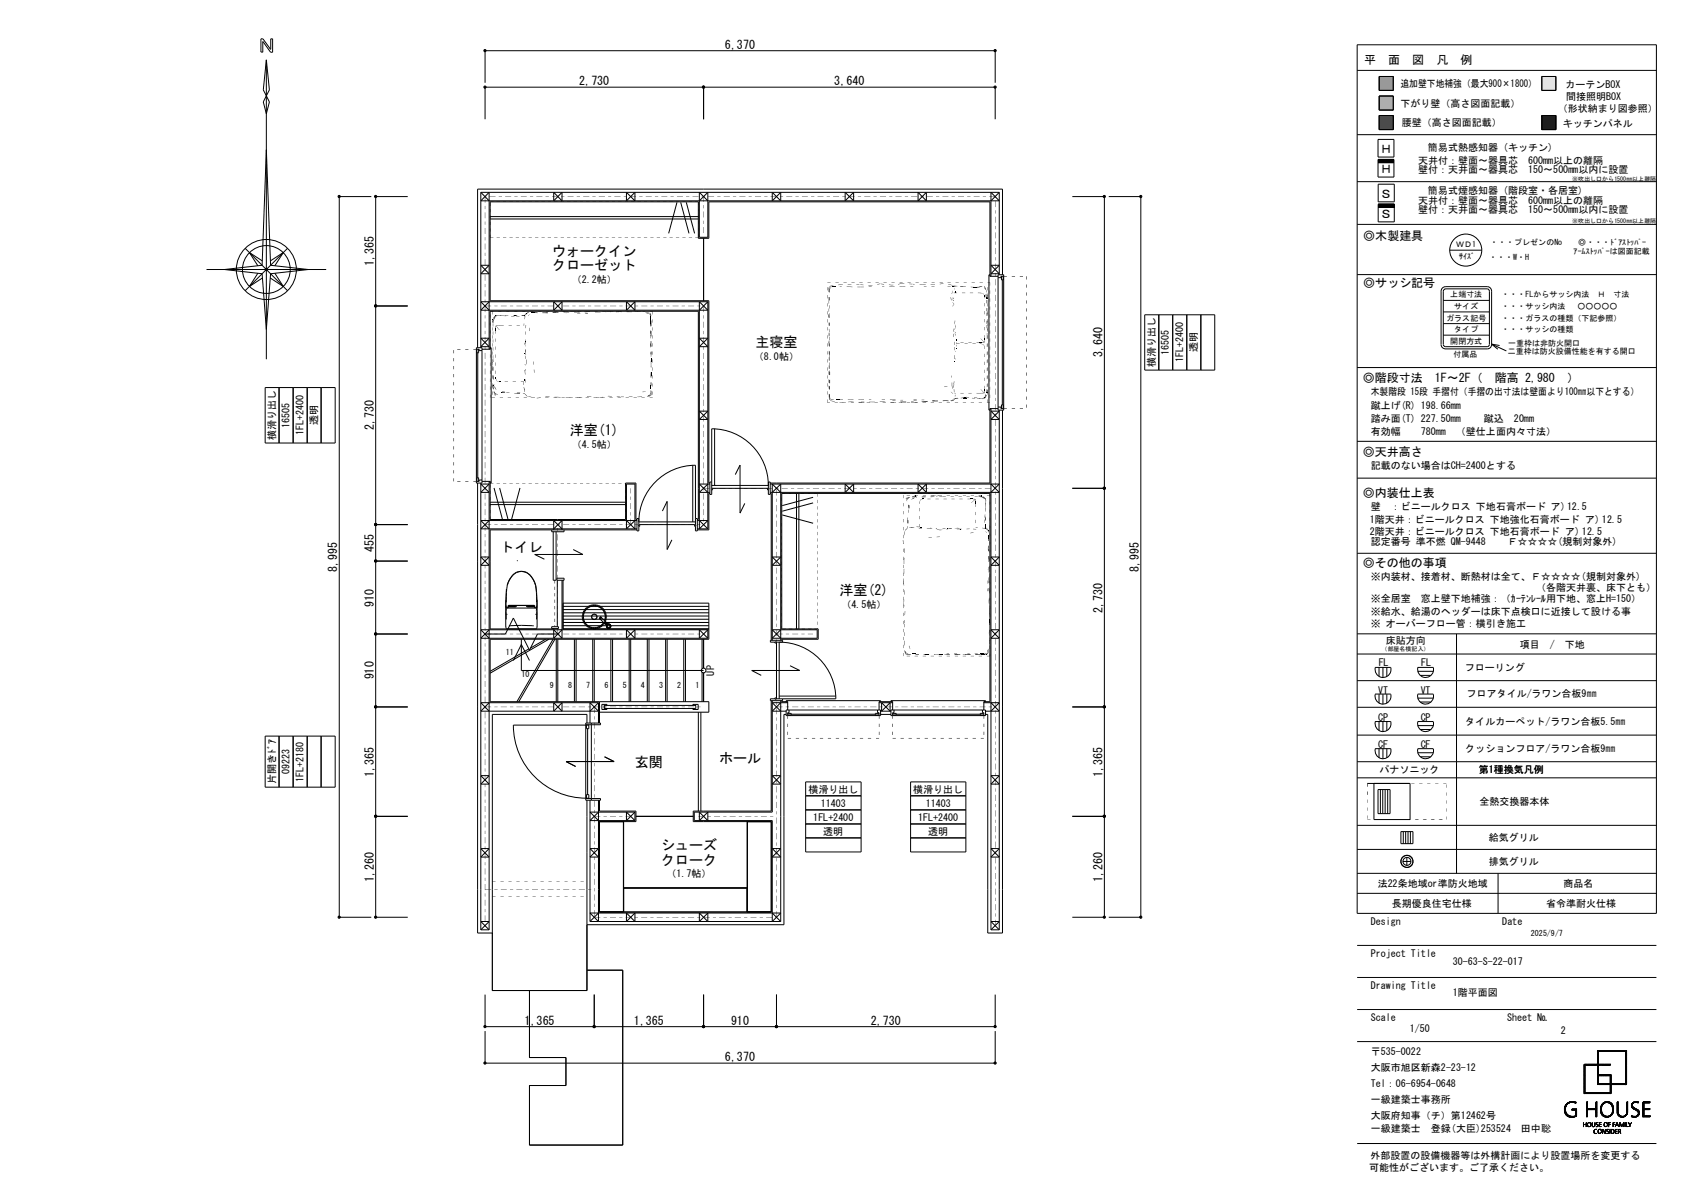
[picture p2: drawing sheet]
<svg xmlns="http://www.w3.org/2000/svg" width="420mm" height="297mm" viewBox="0 0 420 297" stroke-linecap="round" stroke-linejoin="round" font-family="sans-serif">
<defs><g id="words">
<g font-size="3.5">
<text x="137.9" y="64">ウォークイン</text>
<text x="137.9" y="67.4">クローゼット</text>
<text x="188.6" y="86.7">主寝室</text>
<text x="142.3" y="108.5">洋室(1)</text>
<text x="124.9" y="137.7">トイレ</text>
<text x="209.6" y="148.6">洋室(2)</text>
<text x="158.5" y="191.3">玄関</text>
<text x="179.5" y="190.4">ホール</text>
<text x="165.1" y="212.3">シューズ</text>
<text x="165.1" y="215.8">クローク</text>
</g>
<g font-size="3">
<text x="181" y="12.2">6,370</text>
<text x="340.7" y="16.1">平　面　図　凡　例</text>
<text x="144.7" y="21.3">2,730</text>
<text x="208.3" y="21.3">3,640</text>
<text x="344.6" y="38.3">Ｈ</text>
<text x="344.6" y="43.3">Ｈ</text>
<text x="344.6" y="49.4">Ｓ</text>
<text x="340.4" y="59.8">◎木製建具</text>
<text x="344.6" y="54.4">Ｓ</text>
<text x="93.3" y="66.5" transform="rotate(-90 93.3 66.5)">1,365</text>
<text x="340.4" y="71.7">◎サッシ記号</text>
<text x="275.3" y="89.2" transform="rotate(-90 275.3 89.2)">3,640</text>
<text x="340.3" y="95.3">◎階段寸法　1F～2F（　階高 2,980　）</text>
<text x="93.3" y="107.4" transform="rotate(-90 93.3 107.4)">2,730</text>
<text x="340.3" y="113.7">◎天井高さ</text>
<text x="340.3" y="124">◎内装仕上表</text>
<text x="93.3" y="137.7" transform="rotate(-90 93.3 137.7)">455</text>
<text x="84.2" y="142.7" transform="rotate(-90 84.2 142.7)">8,995</text>
<text x="284.4" y="142.7" transform="rotate(-90 284.4 142.7)">8,995</text>
<text x="340.3" y="141.4">◎その他の事項</text>
<text x="93.3" y="151.4" transform="rotate(-90 93.3 151.4)">910</text>
<text x="275.3" y="152.9" transform="rotate(-90 275.3 152.9)">2,730</text>
<text x="93.3" y="169.6" transform="rotate(-90 93.3 169.6)">910</text>
<text x="93.3" y="193.8" transform="rotate(-90 93.3 193.8)">1,365</text>
<text x="275.3" y="193.8" transform="rotate(-90 275.3 193.8)">1,365</text>
<text x="93.3" y="220.1" transform="rotate(-90 93.3 220.1)">1,260</text>
<text x="275.3" y="220.1" transform="rotate(-90 275.3 220.1)">1,260</text>
<text x="131" y="255.8">1,365</text>
<text x="158.3" y="255.8">1,365</text>
<text x="182.5" y="255.8">910</text>
<text x="217.4" y="255.8">2,730</text>
<text x="181" y="264.9">6,370</text>
</g>
<g font-size="2.5">
<text x="349.7" y="21.8">追加壁下地補強（最大900×1800）</text>
<text x="390.9" y="21.9">カーテンBOX</text>
<text x="349.7" y="26.8">下がり壁（高さ図面記載）</text>
<text x="389" y="28.1">（形状納まり図参照）</text>
<text x="391.1" y="25">間接照明BOX</text>
<text x="350" y="31.5">腰壁（高さ図面記載）</text>
<text x="390.3" y="31.6">キッチンパネル</text>
<text x="354.1" y="40.9">天井付：壁面～器具芯　600mm以上の離隔</text>
<text x="356.5" y="37.8">簡易式熱感知器 (キッチン)</text>
<text x="354.1" y="43.3">壁付：天井面～器具芯　150～500mm以内に設置</text>
<text x="354.1" y="50.8">天井付：壁面～器具芯　600mm以上の離隔</text>
<text x="354.1" y="53.3">壁付：天井面～器具芯　150～500mm以内に設置</text>
<text x="356.5" y="48.3">簡易式煙感知器 (階段室・各居室)</text>
<text x="142.7" y="70.6">（2.2帖）</text>
<text x="188.3" y="89.9">（8.0帖）</text>
<text x="291.9" y="88.6" transform="rotate(-90 291.9 88.6)">16505</text>
<text x="298.9" y="88" transform="rotate(-90 298.9 88)">透明</text>
<text x="288.4" y="91.7" transform="rotate(-90 288.4 91.7)">横滑り出し</text>
<text x="295.4" y="90.5" transform="rotate(-90 295.4 90.5)">1FL+2400</text>
<text x="342.3" y="98.7">木製階段 15段 手摺付（手摺の出寸法は壁面より100㎜以下とする）</text>
<text x="342.3" y="102">蹴上げ(R) 198.66mm</text>
<text x="72.3" y="106.8" transform="rotate(-90 72.3 106.8)">16505</text>
<text x="79.3" y="106.2" transform="rotate(-90 79.3 106.2)">透明</text>
<text x="342.3" y="105.3">踏み面(T) 227.50mm</text>
<text x="370.5" y="105.2">蹴込　20mm</text>
<text x="68.8" y="109.9" transform="rotate(-90 68.8 109.9)">横滑り出し</text>
<text x="75.8" y="108.7" transform="rotate(-90 75.8 108.7)">1FL+2400</text>
<text x="142.7" y="111.7">（4.5帖）</text>
<text x="342.3" y="108.6">有効幅</text>
<text x="354.8" y="108.6">780mm　（壁仕上面内々寸法）</text>
<text x="342.3" y="117.1">記載のない場合はCH=2400とする</text>
<text x="342" y="130.6">1階天井：ビニールクロス 下地強化石膏ボード ア) 12.5</text>
<text x="342.3" y="127.3">壁　：ビニールクロス 下地石膏ボード ア)12.5</text>
<text x="342" y="133.5">2階天井：ビニールクロス 下地石膏ボード ア) 12.5</text>
<text x="342.3" y="136.1">認定番号 準不燃 QM-9448　　Ｆ☆☆☆☆(規制対象外)</text>
<text x="342.3" y="144.7">※内装材、接着材、断熱材は全て、Ｆ☆☆☆☆(規制対象外)</text>
<text x="383.5" y="147.6">（各階天井裏、床下とも）</text>
<text x="210.1" y="151.8">（4.5帖）</text>
<text x="342.3" y="150.2">※全居室　窓上壁下地補強：（ｶｰﾃﾝﾚｰﾙ用下地、窓上H=150）</text>
<text x="342.3" y="153.4">※給水、給湯のヘッダーは床下点検口に近接して設ける事</text>
<text x="342.3" y="156.6">※ オーバーフロー管：横引き施工</text>
<text x="346.1" y="160.7">床貼方向</text>
<text x="379.5" y="161.8">項目　/　下地</text>
<text x="344.3" y="166.3">FL</text>
<text x="354.9" y="166.3">FL</text>
<text x="365.8" y="167.6">フローリング</text>
<text x="178.3" y="168.6" transform="rotate(-90 178.3 168.6)">UP</text>
<text x="344.1" y="173.1">VT</text>
<text x="354.7" y="173.1">VT</text>
<text x="344.1" y="179.9">CP</text>
<text x="354.8" y="180">CP</text>
<text x="366.2" y="174.1">フロアタイル/ラワン合板9㎜</text>
<text x="365.9" y="180.8">タイルカーペット/ラワン合板5.5㎜</text>
<text x="344.1" y="186.7">CF</text>
<text x="354.8" y="186.7">CF</text>
<text x="365.9" y="187.6">クッションフロア/ラワン合板9㎜</text>
<text x="68.8" y="195.7" transform="rotate(-90 68.8 195.7)">片開きﾄﾞｱ</text>
<text x="72.3" y="193.2" transform="rotate(-90 72.3 193.2)">09223</text>
<text x="75.8" y="195.1" transform="rotate(-90 75.8 195.1)">1FL+2180</text>
<text x="201.8" y="197.8">横滑り出し</text>
<text x="228" y="197.8">横滑り出し</text>
<text x="344.4" y="193">パナソニック</text>
<text x="369.3" y="193">第1種換気凡例</text>
<text x="205" y="201.3">11403</text>
<text x="231.1" y="201.3">11403</text>
<text x="366.9" y="201">全熱交換器本体</text>
<text x="203.1" y="204.8">1FL+2400</text>
<text x="205.6" y="208.3">透明</text>
<text x="229.3" y="204.8">1FL+2400</text>
<text x="231.8" y="208.3">透明</text>
<text x="369.2" y="209.9">給気グリル</text>
<text x="369.2" y="215.9">排気グリル</text>
<text x="166.4" y="218.9">（1.7帖）</text>
<text x="344" y="221.4">法22条地域or準防火地域</text>
<text x="390.4" y="221.4">商品名</text>
<text x="347.6" y="226.4">長期優良住宅仕様</text>
<text x="386" y="226.4">省令準耐火仕様</text>
<text x="342.3" y="230.8">Design</text>
<text x="375.1" y="230.8">Date</text>
<text x="342.3" y="238.8">Project Title</text>
<text x="362.8" y="241">30-63-S-22-017</text>
<text x="342.3" y="246.8">Drawing Title</text>
<text x="362.8" y="248.7">1階平面図</text>
<text x="342.3" y="254.8">Scale</text>
<text x="352" y="257.7">1/50</text>
<text x="376.3" y="254.8">Sheet №</text>
<text x="342.3" y="263.4">〒535-0022</text>
<text x="389.8" y="258">2</text>
<text x="342.3" y="267.4">大阪市旭区新森2-23-12</text>
<text x="342.3" y="271.4">Tel：06-6954-0648</text>
<text x="342.3" y="275.4">一級建築士事務所</text>
<text x="342.3" y="279.4">大阪府知事（チ）第12462号</text>
<text x="342.3" y="282.6">一級建築士　登録(大臣)253524　田中聡</text>
<text x="341.9" y="292.3">可能性がございます。ご了承ください。</text>
<text x="342.2" y="289.2">外部設置の設備機器等は外構計画により設置場所を変更する</text>
</g>
<g font-size="2">
<text x="363.6" y="61.8">ＷＤ1</text>
<text x="364.4" y="64.6">ｻｲｽﾞ</text>
<text x="371.8" y="64.8">・・・W・H</text>
<text x="372.1" y="61.1">・・・プレゼンのNo</text>
<text x="392.9" y="63.4">ｱｰﾑｽﾄｯﾊﾟｰは図面記載</text>
<text x="394.1" y="61.1">◎・・・ﾄﾞｱｽﾄｯﾊﾟｰ</text>
<text x="362.1" y="74.3">上端寸法</text>
<text x="363.1" y="77.1">サイズ</text>
<text x="374.9" y="77.1">・・・サッシ内法　 ○○○○○</text>
<text x="374.9" y="74.3">・・・FLからサッシ内法　Ｈ　寸法</text>
<text x="361.1" y="80">ガラス記号</text>
<text x="363.1" y="82.9">タイプ</text>
<text x="374.9" y="82.9">・・・サッシの種類</text>
<text x="374.9" y="80">・・・ガラスの種類（下記参照）</text>
<text x="362.1" y="85.8">開閉方式</text>
<text x="363" y="89">付属品</text>
<text x="376.5" y="88.4">二重枠は防火設備性能を有する開口</text>
<text x="376.6" y="86.4">一重枠は非防火開口</text>
<text x="126.3" y="163.6">11</text>
<text x="130.2" y="169">10</text>
<text x="137.3" y="171.7">9</text>
<text x="141.9" y="171.7">8</text>
<text x="146.4" y="171.7">7</text>
<text x="151" y="171.7">6</text>
<text x="155.5" y="171.7">5</text>
<text x="160" y="171.7">4</text>
<text x="164.6" y="171.7">3</text>
<text x="169.1" y="171.7">2</text>
<text x="173.7" y="171.7">1</text>
<text x="382.3" y="233.6">2025/9/7</text>
</g>
<g font-size="1.5">
<text x="392.6" y="45.1">※吹出し口から1500㎜以上離隔</text>
<text x="392.6" y="55.8">※吹出し口から1500㎜以上離隔</text>
<text x="345" y="162.6">（部屋名横記入）</text>
</g>
</g></defs>
<path d="M344.4 19.1h3.5v3.5h-3.5z" fill-rule="evenodd" fill="#979797" stroke="#979797" stroke-width=".25"/>
<g fill="none" stroke="#000" stroke-width=".25">
<path d="M65.6 13h-.4v-3.3h.5l1.9 2.6v-2.6h.5v3.3h-.5l-1.9-2.6-.1 2.6M66.5 14.9l-.8 7.5 .8 1.5M66.5 14.9l.8 7.5-.8 1.5M66.5 14.9v74.8M338.9 17.6h74.7M338.9 11.2h74.7v216.8h-74.7zM344.4 19.1h3.5v3.5h-3.5zM385 19.1h3.5v3.5h-3.5zM66.5 23.9l.8 1.5-.8 3-.8-3zM66.5 37.4l1.1 28.8 9.4 1.1-9.4 1-1.1 13.9-1.1-13.9-9.4-1 9.4-1.1zM121.1 20.7v-8h127.4v8M121.1 29.8v-8h127.4v8"/>
<path d="M175.7 21.8v8M338.9 33.6h74.7M344.1 34.8h4v4.4h-4zM344.1 39.8h4v4.4h-4zM344.1 39.9h4M344.1 39.8h4M344.4 24h3.5v3.5h-3.5zM344.4 28.8h3.5v3.5h-3.5zM385 28.8h3.5v3.5h-3.5zM92.7 49.1h-8v179.8h8M101.8 49.1h-8v179.8h8M120.1 48v38.8"/>
<path d="M120.1 48h129.4M120.1 48l2 2.1M122.4 54.1h52M122.4 54.7h52M138.3 48v2.1l2-2.1v2.1zM156.4 48v2.1l2.1-2.1v2.1zM169 50.5l-2 7.8M170 50.5l2 7.8M171.4 50.5l2 7.8M174.6 50.1l2.1-2.1v11.2h-2.1v-11.2l2.1 2.1M175.7 59.5v15.6M192.8 48v2.1l2.1-2.1v2.1z"/>
<path d="M211 48v2.1l2.1-2.1v2.1zM229.2 48v2.1l2.1-2.1v2.1zM249.5 48v20.6M249.5 48l-2.1 2.1M267.8 49.1h8v179.8h-8M276.9 49.1h8v179.8h-8M338.9 56h74.7M338.9 45.3h74.7M344.1 40.6h4M344.1 40.5h4M344.1 40.4h4M344.1 40.3h4"/>
<path d="M344.1 40.2h4M344.1 40.1h4M344.1 40h4M344.1 51.7h4M344.1 46h4v4.4h-4zM344.1 51h4v4.4h-4zM344.1 51.6h4M344.1 51.5h4M344.1 51.4h4M344.1 51.3h4M344.1 51.2h4M344.1 51.1h4"/>
<path d="M51.6 67.3h29.8M61.2 62l10.6 10.6M64.4 68.2l-2.1 3.3 3.2-2.1M65.5 65.1l-3.2-2.1 2.1 3.3M67.5 65.1l3.2-2.1-2.1 3.3M68.6 68.2l2.1 3.3-3.2-2.1M71.8 62l-10.6 10.6M93.8 76.4h8M120.1 66.2h2l-2 2.1h2zM122.1 75.3l-2 2.1h56.6l-2.1-2.1v56.7l2.1-2.1h-2.6M138.3 75.3v2.1l2-2.1v2.1zM156.4 75.3v2.1l2.1-2.1v2.1z"/>
<path d="M176.7 75.3h-56.6l2 2.1M176.7 75.3v56.7M176.7 75.3l-2.1 2.1M247.2 68.6h-.3v33.8h.3M247.4 69v-21l2.1 2.1h-129.4l2-2.1v39.2M247.4 66.2h2.1l-2.1 2.1h2.1zM249.2 69h-2v-18.6h-70.2v9.1h-2.6v-9.1h-52v24.7h54.6v45.5h.2M249.2 68.6h1.4v33.8h-1.4zM250.1 69v.8h.4v-.8M250.3 69.8v31.2M250.3 68.6v-21.4h-131v39.6M250.6 69h-.7v.3h-.7"/>
<path d="M285.8 78.6h17.5v13.8h-17.5zM289.3 78.6v13.8M292.8 78.6v13.8M296.3 78.6v13.8M299.8 78.6v13.8M338.9 68.5h74.7M360.4 77.9h11.5M360.4 75h11.5M360.9 71.5h10.4a1.1 1.1 0 0 1 1.1 1.2v13.2a1.07 1.07 0 0 1-1.1 1.2h-10.4M360.9 72.1h10.4l.3 .1 .3 .5-.1 13.6-.5 .2h-10.4M361 72.1l-.4 .2-.2 .4v13.3l.1 .3 .5 .2M361 71.5a1.14 1.14 0 0 0-1.2 1.2v13.2a1.1 1.1 0 0 0 1.2 1.2"/>
<path d="M362 62.4h8M66.2 96.7h17.5v13.9h-17.5zM69.7 96.7v13.9M73.2 96.7v13.9M76.7 96.7v13.9M80.2 96.7v13.9M119 86.8h1.4v33.8h-1.4zM119 87.2h.6v.3h.8M119.1 87.2v.9h.4v-.9M119.3 88.1v31.2M120.1 84.4h2l-2 2.1h2zM120.4 87.2h2v-9.5h52v52h-.3"/>
<path d="M122.4 86.8h.2v33.8h-.2M174.6 84.4h2.1l-2.1 2.1h2.1zM338.9 91.7h74.7M360.4 80.8h11.5M360.4 83.7h11.5M372.4 85.9l3.7 1.7M372.4 85.9l2 .3M372.4 85.9l1.6 1.3M120.4 119.8h-.8v.3h-.6M173 116.1v14.2M174.6 102.6h2.1l-2.1 2.1h2.1zM178.4 107v14.2"/>
<path d="M183.6 118.4l1.2-2.3v12l1.2-2.5M247.4 102v130.1M247.4 102.6h2.1l-2.1 2.1h2.1zM249.2 102h-2v18.6h-54.9M249.2 101.6h.7v.4h.7M249.5 102.4v129.7M250.1 102v-1h.4v1M250.3 102.4v130.5h-3.7v-54.6h-.5M338.9 110.2h74.7M338.9 119.3h74.7M93.8 130.9h8M119.1 120.1v-.8h.4v.8"/>
<path d="M119.3 120.6v112.3h3.6M120.1 120.6v111.5M120.1 120.8h2l-2 2.1h2zM120.1 139h2l-2 2.1h2zM120.4 120.1h2v9.6h33.8v-9.1h2.6v9.1h.2M122.1 120.1v112M122.1 129.9l-2 2.1h38.9M122.4 125.9h33.8M122.4 125.3h33.8M123.4 121.8l2 7.7M124.8 121.8l2 7.7M129.1 139.9l.1 .1"/>
<path d="M129.8 121.8l-2 7.7M137.8 132.2v.5h3v-.5M138.1 132.7v12.1h.8v-12.1M138.3 132l2-2.1v2.3M140.3 132l-2-2.1v2.3M143.1 137.2l2.4 1.2h-12l2.4 1.2M156.4 129.9l2.1 2.1v-11.2h-2.1v11.2l2.1-2.1M159 132.2h-36.6v24.8l15.6-.1M159 129.9h-38.9l2 2.1M159 129.4h.5v3.1h-.5zM159.5 130.9h14.2M159.7 130.9v.5h-.2"/>
<path d="M165.4 127.6l1.2-2.5v12.1l1.2-2.5M173.4 130.9v.5h.3M173.7 129.4h.4v3.1h-.4v-16.4a14.2 14.2 0 0 0-14.2 14.2h14.2M174.1 132h2.6M174.6 129.9l2.1 2.1M176.7 120.8l-2.1 2.1h2.6M177.2 123.1h-.2v9.1h-2.9M177.2 120.8h-2.6l2.1 2.1M177.7 120.3h-.5v3.1h.5v-16.4a14.1 14.1 0 0 1 14.2 14.2h-14.2M177.7 121.9h14.2M177.9 121.9v.4h-.2M191.6 121.9v.4h.3"/>
<path d="M191.9 120.3h.4v3.1h-.4zM192.3 123.1h.3v36.7M192.3 120.8h57.2l-2.1 2.1M192.8 122.9l2.1-2.1v39M192.8 139h2.1l-2.1 2.1h2.1zM194.9 122.9l-2.1-2.1v39M195.3 128.5l7.7 2.1M198.9 123.1v33.9M199.5 123.1v33.9M203 124.1l-7.7 2.1M203 125.5l-7.7 2.1M211 120.8v2.1l2.1-2.1v2.1z"/>
<path d="M229.2 120.8l2.1 2.1v-2.1l-2.1 2.1zM247.4 120.8l2.1 2.1h-57.2M247.4 139h2.1l-2.1 2.1h2.1zM267.8 121.9h8M338.9 138.1h74.7M93.8 158.2h8M93.8 140h8M121.1 158.2h5.1l2-3.9 4 8 2-4.1h5.1M122.1 157.2l-2 2.1h56.6M126.3 149.7v6.8l.4 .5M126.3 151.4l.1 .2M126.4 152.7v1.9"/>
<path d="M126.4 151.6v.1M126.4 151.8h7.6M126.4 151.3v1.3M126.4 151.7h.5M126.4 147v4.6M126.5 156.5h-.1M126.5 153.2l.1 .3M126.7 146.1l-.3 4.2M126.9 151.2v.5M127 151.3h1.7M127 151.1h6.4M127.1 156.2l3.1-.1 3.1 .1"/>
<path d="M128.4 143.2a2.84 2.84 0 0 1 3.5 0M128.4 143.2l-.8 .9-.7 1.3M128.5 143.2l-1.3 1.5-.6 1.4M128.5 143.2a2.95 2.95 0 0 1 3.4 0M128.9 151.4l-1.9 .1v-.4h6.4l.1 .6M128.9 151.1v.3M130.2 159.6v7.7h45.5M131.5 151.1v.3M131.5 151.4h1.9M131.7 151.3h1.7M131.9 143.2l.5 .4M132.4 143.6a6.1 6.1 0 0 1 1.6 4.3"/>
<path d="M132.4 143.6l.4 .5M133.2 144.7a6.4 6.4 0 0 1 .7 3.2M133.5 151.2v.5M133.9 153.2l-.1 .3M133.9 156.5h.1M133.9 147.9l.1 2.4M133.9 151.3l.1 .5M134 151.8v2.8M134 147.9l.1 8.6-.4 .5M134 151.4v.3h-.5M134 151.1v.2M134.1 149.7v.2"/>
<path d="M134.1 151.3l-.1 .3M136.2 159.6l-3.7 2.2M137 159.6l-14.6 8.4M137.8 156.4h1.6v.5h-1.6zM138.1 159.6l-9 15.5M138.3 156.9v2.4l2-2.1M138.6 159.6l-9.1 15.5M138.9 159.6v15.5M139.1 144.3h1.7v.5h-1.7zM139.1 144.8v11.6M139.3 159.6v15.5M140.3 144.8v14.5l-2-2.1"/>
<path d="M140.6 150.5h36.4v9.1h-54.6v15.5h54.6v2.7h-27.3M140.6 144.8v12.2h36.4M140.6 151.3h36.4M140.6 156.2h36.4M140.6 155.4h36.4M140.6 154.6h36.4M140.6 153.8h36.4M140.6 153h36.4M140.6 152.1h36.4M143.4 159.6v15.5M143.8 159.6v15.5M148 153.5a.66 .66 0 0 1 .9 0 .66 .66 0 0 1-.1 1"/>
<path d="M148 154.5l.4 .1M148 153.5l-.3 .3 .3 .7M148 153.4l-.3 .4 .3 .7M148 159.6v15.5M148.4 159.6v15.5M148.8 154.5l-.4 .1M148.8 154.5l-.2 .1M149.7 154.3v.1M149.7 154.4h.1M149.8 154.4l1.8 1.8M149.9 154.4h-.1M149.9 154h.1"/>
<path d="M149.9 154.3v.1M150 154.3h-.1M150 154h.1M150 154l.1 .1M150 154l-.3 .3M150.1 154.2l-.1 .1M150.1 154.1v.1M150.1 154.1l1.8 1.8M150.1 154.1l-.1 .2M150.1 154.2l-.3 .2M150.9 155.3l.7 .7zM151 154.9a2.75 2.75 0 0 0-2.8-3.7 2.75 2.75 0 0 0-2.3 4 2.75 2.75 0 0 0 4.6 .5l.2-.3"/>
<path d="M151 155.3l.7 .7M151 154.9a2.79 2.79 0 0 0-2.9-3.7 2.79 2.79 0 0 0-2.1 4.2 2.79 2.79 0 0 0 4.7 0M151 155.2l-.1 .1M151 155.2l.8 .8zM151.1 155.1a3 3 0 0 0-2.7-4.1 3 3 0 0 0-2.9 4 3 3 0 0 0 4.8 1.3l.6-.7M151.8 155.7l.4 .1zM152.2 155.8a.55 .55 0 0 1 .3 .7 .55 .55 0 0 1-.7 .3 .55 .55 0 0 1-.3-.7M152.5 159.6v15.5M153 159.6v15.5M156.4 157.2v2.1l2.1-2.1v2.1zM157.1 159.6v15.5M157.5 159.6v15.5"/>
<path d="M161.6 159.6v15.5M162.1 159.6v15.5M166.2 159.6v15.5M166.6 159.6v15.5M170.7 159.6v15.5M171.2 159.6v15.5M175.3 159.6v7.3M175.7 159.6v7.2M176.7 157.2v2.1M176.7 157.2l-2.1 2.1v-2.1l2.1 2.1M176.7 157.2h-56.6l2 2.1M192.4 159.8h3v.5h-3z"/>
<path d="M194.9 157.2l-2.1 2.1h11.2v-2.1h-11.2l2.1 2.1M195.2 159.8v-.2h9.1v-2.6h-9.1v-33.9h52v52h-1.5v2.1M247.4 157.2h2.1l-2.1 2.1h2.1zM338.9 158.2h74.7M363.7 158.2v59.8M93.8 176.4h8M122.1 175.4l-2 2.1h29.3l-2.1-2.1v5.1M128.2 164.8l2-3.9 2 3.9M132 162l-9.6 5.6M138.3 175.4v2.1l2-2.1v2.1zM149.4 175.4h-29.3l2 2.1M149.4 175.4v5.1"/>
<path d="M149.4 175.4l-2.1 2.1M149.7 175.1v5.4M150.8 176.1h22.9v.7h-22.9zM151 176.1v.7M151.6 176.1v-.3h-1.3v1.3h1.3v-.3M173 176.1v-.3h1.3v1.3h-1.3v-.3M174.4 177.8v24.6M175 177.8v24.6M175.3 167.8v7.3M175.7 167.9v7.2M192.6 174.9v27.5h-19.5v2.7h19.5v22.5h-42.9v-22.5h9.1v-2.7h-9.1v-2.7M192.8 174.9v27.8h-19.4v2.1h19.4v25.2l2.1-2.1h-47.6l2.1 2.1v-30.3"/>
<path d="M193.5 160.3v.2h.4M193.9 174.2h-.4v.2M193.9 160.3v14.1M194.6 174.4v-14.1a14.1 14.1 0 0 1 14.1 14.1h-14.9v.1l-1.4-.1v.5h3v-.5M194.6 173.7h14.1M194.9 175.4l-2.1 2.1h3.5M194.9 174.9v55.1M195.2 174.9v.2h1.5v2.1M196.3 178.3h-.6v52.5h-49.1M196.3 175.1v-.2h23.6v.2M196.3 177.2h23.6v1.4h-23.6zM196.7 175.4h-3.9l2.1 2.1"/>
<path d="M196.7 178.1h.9v.3h-.9M197 177.2v.7h-.3v.7M197.3 166.2l2.4 1.1h-12l2.4 1.3M197.6 178.3h21M219.1 177.2v.7h.4v.7M219.5 177.2v-2.1h3.4v2.1M219.5 175.4h3.4M219.5 178.1h-.9v.3h.9M219.9 178.3h2.6M219.9 177.5h2.6M220.1 175.4v2.1l2.1-2.1v2.1zM222.5 175.1v-.2h23.6v.2"/>
<path d="M222.5 177.2h23.6v1.4h-23.6zM222.9 178.1h.9v.3h-.9M223.2 177.2v.7h-.3v.7M223.8 178.3h21M245.3 177.2v.7h.4v.7M245.7 175.4h3.8l-2.1 2.1M245.7 178.1h-.9v.3h.9M247.4 175.4l2.1 2.1h-3.4M267.8 176.4h8M338.9 163.2h74.7M338.9 169.9h74.7M338.9 176.5h74.7"/>
<path d="M343.4 173.2h3.9M343.4 166.6h3.9a1.99 1.99 0 0 1-2 2.5 1.99 1.99 0 0 1-1.9-2.5zM343.4 173.3a1.99 1.99 0 0 0 1.9 2.4 1.99 1.99 0 0 0 2-2.4M344.3 166.6v2.2M344.3 173.3v2.2M345.3 166.6v2.5M345.3 173.3v2.5M346.3 166.6v2.2M346.3 173.3v2.2M354 173.2h3.9M354 167.6h3.9M354 174.2h3.9"/>
<path d="M354 166.6h3.9a1.99 1.99 0 0 1-1.9 2.5 1.99 1.99 0 0 1-2-2.5zM354 173.3a1.99 1.99 0 0 0 2 2.4 1.99 1.99 0 0 0 1.9-2.4M354.6 168.6h2.7M354.6 175.2h2.7M66.2 183.7h17.5v12.8h-17.5zM69.7 183.7v12.8M73.2 183.7v12.8M76.7 183.7v12.8M80.2 183.7v12.8M120.1 193.6h2l-2 2.1h2zM146.3 180.9h3.6v-.4h-3.6v19.2h3.6v-.4h-3.6M146.4 181v.9h.6v-.9h-18.8a18.2 18.2 0 0 0 18.2 18.2"/>
<path d="M146.4 198.3h.6v.9h-.6zM146.6 180.5v-2.2h-23.7v68.9h23.7v-47.5M146.7 181.9v16.4M147.3 199.7v30.3M147.7 180.5v19.2M151 188.9l2.3 1.2h-11.9l2.3 1.2M192.8 193.6h2.1l-2.1 2.1h2.1zM201.2 195.2h13.8v17.4h-13.8zM201.2 198.6h13.8M227.4 198.6h13.8M227.4 195.2h13.8v17.4h-13.8zM247.4 193.6h2.1l-2.1 2.1h2.1z"/>
<path d="M338.9 194.1h74.7M338.9 183.5h74.7M338.9 190.1h74.7M341.4 195.5h10.7v9.1h-9v-9.1M343.4 180.1h3.9a1.99 1.99 0 0 1-2 2.5 1.99 1.99 0 0 1-1.9-2.5zM343.4 186.9h3.9a1.99 1.99 0 0 1-2 2.5 1.99 1.99 0 0 1-1.9-2.5zM344.1 197.1h3v6h-3zM344.3 180.1v2.2M344.3 186.9v2.2M344.7 197.1v6M345.3 197.1v6M345.3 180.1v2.5"/>
<path d="M345.3 186.9v2.5M345.9 197.1v6M346.3 180.1v2.2M346.3 186.9v2.2M346.5 197.1v6M354 180.1h3.9M354 181.1h3.9M354 186.9h3.9M354 187.9h3.9M354 180.1a1.99 1.99 0 0 0 2 2.5 1.99 1.99 0 0 0 1.9-2.5M354 186.9a1.99 1.99 0 0 0 2 2.5 1.99 1.99 0 0 0 1.9-2.5M354.6 182.1h2.7"/>
<path d="M354.6 188.9h2.7M93.8 203.8h8M120.1 211.8h2l-2 2.1h2zM147.3 211.8h2.1l-2.1 2.1h2.1zM149.4 202.7l-2.1 2.1h11.2M155.7 205.1v22.5M158.5 202.7l-2.1 2.1v-2.1l2.1 2.1M158.5 202.7v2.1M158.5 202.7h-11.2l2.1 2.1M158.8 203.8h14.3M174.6 202.7v2.1l2.1-2.1v2.1zM186.6 205.1v22.5"/>
<path d="M192.8 211.8h2.1l-2.1 2.1h2.1zM201.2 202.1h13.8M201.2 205.7h13.8M201.2 209.1h13.8M227.4 202.1h13.8M227.4 205.7h13.8M227.4 209.1h13.8M247.4 211.8h2.1l-2.1 2.1h2.1zM267.8 203.8h8M338.9 218h74.7M338.9 212h74.7M338.9 206h74.7"/>
<path d="M349.8 207.6h3v3h-3zM350.3 215h2M350.4 207.6v3M351 207.6v3M351.3 214v2M351.6 207.6v3M352.2 207.6v3M374.1 218v10M120.1 232.1l2-2.1h-2l2 2.1M120.1 232.1h2M147.3 230h47.6M149.4 227.9l-2.1 2.1"/>
<path d="M155.7 221.7h30.9M155.7 221.6h30.9M156.4 227.9v2.1l2.1-2.1v2.1zM174.6 227.9v2.1l2.1-2.1v2.1zM192.8 227.9l2.1 2.1M247.4 232.1l2.1-2.1h-2.1l2.1 2.1M247.4 232.1h2.1M338.9 236h74.7M338.9 223h74.7M121.1 248.2v8h127.4v-8M121.1 257.3v8h127.4v-8M146.6 242.1h8.9v43.7h-23.3v-14.9h9.1v-7h-9.1v-16.7"/>
<path d="M148.4 248.2v8M175.7 248.2v8M193.9 248.2v8M338.9 244h74.7M338.9 252h74.7M338.9 260h74.7M390.6 277.2l.5 .5M390.6 277.1l.4 .4M390.6 277l.4 .5M390.6 276.9l.3 .4M390.6 276.7l.3 .4M390.6 276.6l.3 .4"/>
<path d="M390.6 276.6l.3 .3M390.6 276.5l.3 .3M390.7 277.5l1.3 1.3-.5-.5M390.7 277.4l.5 .5M390.7 277.3l.4 .5M390.7 276.4l.2 .2M390.7 277.6l1.2 1.2M390.7 276.2l.2 .2M390.7 277.7l1.1 1.1M390.8 277.9l.8 .8M390.8 277.8l.9 1M390.8 275.9l.2 .3"/>
<path d="M390.8 276l.3 .1M390.8 275.8l.3 .3M390.9 278.1l.5 .5M390.9 277.2l-.3-.4 .3 .4M390.9 276.7l-.2-.3 .2 .3M390.9 275.7l.2 .4-.2-.3M390.9 275.7l.3 .2-.2-.3 .3 .2M390.9 276.5l-.2-.3 .2 .4M391 275.6l.2 .2M391 276.3l-.3-.2 .3 .3M391.1 275.5l.2 .3M391.1 275.5l.2 .2"/>
<path d="M391.1 275.5l.3 .2M391.2 275.4l.2 .2M391.2 278l-.5-.6 1.4 1.4M391.3 275.3l.3 .2M391.5 275.2l.2 .2M391.5 275.5l-.3-.1 .3 .2M391.6 275.5l-.2-.2 .2 .2M391.6 275.2l.1 .2M391.6 275.1l.2 .2M391.6 275.5l-.2-.2 .1 .2M391.6 278.4l.5 .4M391.7 275.1l.2 .2"/>
<path d="M391.7 275.1l.3 .2M391.7 278.4l.4 .4M391.8 278.4l.4 .4M391.8 278.5l.5 .3-.4-.3M392 278.5l.4 .3-.4-.2M392.1 275l.2 .2M392.1 275l.3 .2M392.1 278.6l.5 .2-.3-.2M392.2 275.2l-.3-.2 .2 .3M392.2 275l.3 .2M392.3 275l.3 .2M392.3 278.6l.3 .2"/>
<path d="M392.4 275l.3 .2M392.4 278.6l.3 .2M392.5 275l.3 .2M392.5 277v.1M392.5 276.9v.2M392.5 276.9l.1 .2M392.5 278.6l.3 .2-.2-.2M392.6 276.8l.3 .3M392.6 275l.3 .2M392.6 278.6l.2 .2M392.6 278.6l.4 .2M392.6 276.8l.4 .3-.3-.3"/>
<path d="M392.6 275l.4 .2M392.7 277.1l-.2-.3 .3 .3M392.7 275l.4 .2M392.7 276.8l.4 .3M392.7 276.8l.3 .3M392.8 278.6l.2 .2M392.8 276.8l.3 .3M392.9 275l.3 .3-.3-.3M392.9 276.8l.3 .3M392.9 275l.5 .3M392.9 278.6l.3 .2M393 276.8l.3 .3-.2-.3"/>
<path d="M393 275l.4 .4M393 278.6l.4 .2M393 276.8l.3 .3M393.1 276.8l.6 .6M393.1 278.8l-.3-.2 .3 .2M393.1 276.8l.6 .5M393.1 275l.4 .4M393.2 276.8l.5 .4M393.2 275l.3 .3-.2-.3M393.3 278.5l.2 .2M393.3 276.8l.4 .4M393.4 276.8l.3 .3"/>
<path d="M393.4 275l.1 .2-.1-.2M393.4 278.1l.3 .4-.3-.3M393.4 278l.3 .4M393.4 278l.3 .3M393.4 277.7l.3 .5-.3-.3M393.4 277.5l.3 .5M393.4 277.4l.3 .3M393.4 277.2l.3 .5M393.4 276.8l.3 .1M393.4 278.7l-.2-.2 .3 .2M393.4 278.4l.2 .2M393.4 278.2l.3 .4"/>
<path d="M393.4 277.5l.3 .3M393.4 277.3l.3 .2M393.5 275.1h.1M393.5 276.8l.2 .1M393.6 276.8l.1 .1M393.7 276.8h.1M395.5 272.9v.1M395.5 272.2l.3 .5M395.5 272.1l.3 .3M395.5 271.9l.3 .4M395.5 271.8l.3 .4M395.5 271.5l.3 .5"/>
<path d="M395.5 271.4l.3 .3M395.5 271.1l.3 .4M395.5 270.9l.3 .3M395.5 270.8l.3 .3M395.5 270.6l.3 .4M395.5 270.5l.3 .3M395.5 270.4l.3 .3M395.5 270.3l.3 .3M395.5 270.2l.3 .4-.3-.3M395.5 268.3l.3 .4M395.5 268.5l.3 .3M395.5 268.8l.3 .3"/>
<path d="M395.5 268.9l.3 .3-.3-.3M395.5 269l.3 .3M395.5 269.1l.3 .3M395.5 269.2l.3 .3-.3-.3M395.5 269.3l.3 .3-.3-.2M395.5 269.4l.3 .3M395.5 269.5l.3 .3M395.5 269.6l.3 .3M395.5 270.1l.3 .3M395.5 269.8l.3 .3M395.5 272.5l.5 .5M395.5 272.7l.4 .3-.4-.2 .2 .2"/>
<path d="M395.5 265.9l.3 .4M395.5 266.3l.3 .2M395.5 266.2l.3 .4-.3-.3M395.5 266.4l.3 .3M395.5 265.7l.3 .3-.2-.1M395.5 265.8l.3 .3M395.5 266.5l.3 .3-.3-.2M395.5 266.7l.3 .2M395.5 266.1l.3 .3M395.5 266.3l.3 .3M395.5 267.2l.3 .5M395.5 266.6l.3 .3"/>
<path d="M395.5 267.3l.3 .2M395.5 267.7l.3 .3M395.5 267.6l.3 .2M395.5 266.8l.3 .3M395.5 267.5l.3 .4-.3-.3M395.5 267.8l.3 .3-.3-.2M395.5 268l.3 .2M395.5 268.3l.3 .2M395.5 267.5l.3 .3M395.5 268.4l.3 .2M395.5 267.6l.3 .3M395.5 268.9l.3 .2"/>
<path d="M395.5 268.1l.3 .3M395.5 268.9l.3 .3M395.5 270.6l.3 .2M395.5 271.4l.3 .2M395.5 271.6l.3 .3M395.5 267.9l.3 .3M395.5 272.8l.2 .2M395.6 265.6l.3 .3M395.6 265.9h.2M395.6 273l-.1-.1 .2 .1M395.7 265.9h.1M395.8 271.5l-.3-.2 .3 .3"/>
<path d="M395.8 271.2l-.3-.2 .3 .4M395.8 268.9l-.3-.3 .3 .4M395.8 269.9l-.3-.2 .3 .3M395.8 270.2l-.3-.3 .3 .4M395.8 265.9l-.3-.3 .3 .3M395.8 267l-.3-.3 .3 .3M395.8 267.2l-.3-.2 .3 .4M395.8 268.3l-.3-.2 .3 .3M395.8 272.8l.2 .2M395.9 272.8l.2 .2M395.9 265.6l.3 .3M395.9 265.9l-.3-.3 .5 .3"/>
<path d="M395.9 273l-.4-.5 .6 .5M396 265.6l.2 .3M396 272.8l.2 .2M396 265.6l.4 .3M396.1 272.8l.3 .2M396.1 265.6l.2 .3M396.2 276.2l.2 .5M396.2 276.1l.2 .4M396.2 275.8l.2 .3M396.2 275.7l.2 .4M396.2 275.5l.2 .4-.2-.3M396.2 275.5l.2 .3"/>
<path d="M396.2 275.3l.2 .2M396.2 275.1l.2 .5M396.2 276.5l.5 .5-.3-.3M396.2 276.4l.4 .6-.4-.5 .2 .4M396.2 278.6l.2 .2M396.2 278.5l.2 .3M396.2 278.3l.2 .5M396.2 278.2l.2 .3-.2-.3M396.2 278l.2 .4-.2-.3M396.2 277.8l.2 .3M396.2 277.5l.2 .4M396.2 277.5l.2 .3"/>
<path d="M396.2 277.4l.2 .3-.2-.2M396.2 277.2l.2 .3M396.2 277l.2 .5-.2-.3M396.2 276.9l.2 .3M396.2 276.7l.2 .5M396.2 272.8l.3 .2-.3-.2M396.2 278.3l.2 .3M396.2 278l.2 .3M396.2 277.7l.2 .3M396.2 277.3l.2 .3M396.2 276.6l.2 .4M396.2 275.4l.2 .3"/>
<path d="M396.2 278.8v-.2l.1 .2M396.2 265.6l.4 .3M396.2 275l.2 .3M396.3 272.8l.2 .2M396.3 272.8l.4 .2M396.3 275h.1M396.4 265.6l.3 .3M396.4 276.2l-.2-.3 .2 .4M396.4 275.3l-.2-.3 .2 .3M396.4 275.2l-.2-.2 .2 .2M396.4 276.9h.1M396.4 278.2l-.2-.3 .2 .3"/>
<path d="M396.4 277h.1M396.5 276.7l.4 .3M396.5 272.8l.2 .2M396.5 265.6l.3 .3M396.6 276.7l.3 .3M396.6 265.6l.3 .3M396.7 276.7l.3 .3M396.7 273l-.2-.2 .3 .2M396.7 272.8l.3 .2M396.8 276.7l.3 .3-.3-.3M396.9 276.7l.3 .3M396.9 273l-.2-.2 .3 .2"/>
<path d="M396.9 265.6l.3 .3-.2-.3M396.9 277l-.3-.3 .4 .3M397 276.7l.3 .3M397 265.9l-.3-.3 .4 .3M397 265.6l.5 .3M397.1 273l-.3-.2 .5 .2M397.1 265.6l.3 .3M397.1 276.7l.4 .3M397.2 272.8l.2 .2M397.2 276.7l.4 .3M397.2 273l-.2-.2 .3 .2M397.2 272.8l.3 .2-.2-.2"/>
<path d="M397.3 277l-.3-.3 .4 .3M397.3 265.6l.3 .3-.3-.3M397.3 276.7l.3 .3M397.3 265.6l.2 .3M397.3 265.6l.4 .3M397.4 276.7l.5 .3M397.4 272.8l.3 .2M397.5 265.6l.4 .3M397.6 273l-.3-.2 .3 .2M397.6 277l-.3-.3 .4 .3M397.6 276.7l.3 .3M397.7 276.7l.3 .3"/>
<path d="M397.7 265.6l.4 .3M397.7 272.8l.3 .2M397.8 276.7l.4 .3M397.8 273l-.3-.2 .4 .2M397.8 272.8l.3 .2M397.8 265.6l.5 .3-.3-.3M397.9 276.7l.3 .3M398 272.8l.1 .2M398 276.7l.4 .3M398 272.8l.3 .2M398.1 265.6l.3 .3M398.1 276.7l.6 .6"/>
<path d="M398.1 272.8l.3 .2-.3-.2M398.1 265.6l.3 .3-.1-.3M398.1 276.7l.6 .7M398.2 276.7l.5 .5-.2-.3M398.2 277l-.3-.3 .4 .3M398.2 272.8l.3 .2M398.2 265.6l.3 .3M398.3 276.7l.4 .5M398.3 272.8l.3 .2M398.3 272.8l.2 .2M398.4 272.8l.3 .2M398.5 276.2l.2 .3"/>
<path d="M398.5 276.1l.2 .4M398.5 275.8l.2 .5M398.5 278.7l.1 .1M398.5 278.6l.2 .2M398.5 278.4l.2 .4-.2-.3M398.5 278.1l.2 .3M398.5 277.9l.2 .3M398.5 277.5l.2 .5M398.5 277.3l.2 .2M398.5 277.1l.2 .5M398.5 276.5l.2 .3M398.5 276.8l.2 .3"/>
<path d="M398.5 277.2l.2 .2M398.5 277.5l.2 .2M398.5 275.3l.2 .2M398.5 275.1l.2 .4-.2-.3M398.5 272.8l.2 .2M398.5 275.3l.2 .3M398.5 275.4l.2 .4M398.5 275.6l.2 .5M398.5 275.8l.2 .3M398.5 265.6l.3 .3M398.5 278l.2 .3M398.5 277.9l.2 .4"/>
<path d="M398.5 277.7l.2 .3M398.5 277.4l.2 .4M398.5 277.3l.2 .4M398.5 278.7v.1M398.5 276.4l.2 .3M398.5 275.3l.2 .4M398.5 275l.2 .2M398.6 272.8l.3 .2M398.6 265.6l.5 .6-.2-.3M398.6 265.9l-.3-.3 .4 .3M398.6 275l.1 .2M398.7 272.8l.3 .2-.2-.2"/>
<path d="M398.7 275v.2M398.7 276.6l-.2-.3 .2 .3M398.7 278.5l-.2-.3 .2 .4M398.7 278.1l-.2-.3 .2 .4M398.7 276.9l-.2-.3 .2 .4M398.7 275.3l-.2-.3 .2 .4M398.7 265.6l.4 .4M398.7 275h.1M398.8 272.8l.3 .2M398.8 265.9l-.1-.3 .4 .5M398.8 265.6l.3 .3M398.9 262.5l.2 .2"/>
<path d="M398.9 262.4l.2 .2zM398.9 262.3l.1 .2M398.9 262.2l.2 .3M398.9 263.6l.2 .3M398.9 263.5l.2 .3-.2-.2M398.9 264.6l.2 .2-.2-.1M398.9 263.4l.2 .2M398.9 263.3l.2 .3M398.9 263.2l.2 .3M398.9 262.8l.2 .3M398.9 263.9l.2 .3M398.9 262.6l.2 .3"/>
<path d="M398.9 262.5l.2 .3M398.9 263.7l.2 .2M398.9 264.8l.2 .3-.2-.2M398.9 263.8l.2 .3M398.9 265l.2 .2M398.9 265.3l.2 .2M398.9 264.2l.2 .3M398.9 265.6l.3 .3M398.9 265.6l.2 .3M398.9 264.7l.2 .3M398.9 265.7l.2 .2M398.9 264.9l.2 .3"/>
<path d="M398.9 265.9l.2 .2M398.9 266l.2 .3M398.9 265.1l.2 .3M398.9 266.1l.2 .3-.2-.2M398.9 266.3l.2 .2M398.9 265.5l.3 .4M398.9 266.6l.2 .2M398.9 266.7l.2 .2M398.9 266.7l.2 .4-.2-.2M398.9 266.2l.2 .3M398.9 266.4l.2 .3M398.9 267.2l.2 .2"/>
<path d="M398.9 267.2l.2 .3-.2-.2M398.9 267.3l.2 .3M398.9 266.8l.2 .3M398.9 267.4l.2 .4-.2-.3M398.9 267.7l.2 .1M398.9 267.1l.2 .3M398.9 267.8l.2 .4M398.9 268l.5 .5zM398.9 267.5l.2 .3M398.9 268.2l.2 .2M398.9 267.7l.2 .3M398.9 268.2l.3 .3z"/>
<path d="M398.9 268.5l.2 .2M398.9 268.1l.4 .4-.2-.2M398.9 268.1l.3 .4M398.9 268.5l.2 .3-.2-.2M398.9 268.6l.2 .3M398.9 268.4l.2 .3M398.9 268.7l.2 .4M398.9 269.1l.2 .4M398.9 269.5l.2 .2-.2-.2M398.9 269.8l.2 .2M398.9 269.7l.2 .3M398.9 270.1l.2 .3"/>
<path d="M398.9 270.3l.3 .4zM398.9 270.4l.3 .3-.3-.1M398.9 270.7h.1M398.9 270.6l.1 .1M398.9 267.3l.2 .2M398.9 265.9l.2 .3M398.9 264.6l.2 .3M398.9 262.2l.3 .3M398.9 272.8l.2 .2M399 262.2l.3 .3M399 262.5l.1 .1M399 272.8l.3 .2"/>
<path d="M399 262.5h.1M399.1 272.8l.4 .2-.3-.2M399.1 268.4l.1 .1M399.1 264.5l-.2-.3 .2 .6M399.1 263.2l-.2-.3 .2 .5M399.1 264.2l-.2-.2 .2 .4M399.1 262.9l-.2-.2 .2 .4M399.1 264l-.2-.3 .2 .3M399.1 265.3l-.2-.3 .2 .3M399.1 265.6l-.2-.3 .5 .6M399.1 265.6l-.2-.2 .4 .5M399.1 266.6l-.2-.2 .2 .3"/>
<path d="M399.1 267.2l-.2-.3 .2 .4M399.1 268.6l-.2-.3 .2 .3M399.1 269.1l-.2-.2 .2 .4M399.1 269.5l-.2-.2 .2 .4M399.1 269.8l-.2-.3 .2 .4M399.1 270.2l-.2-.3 .2 .4M399.1 270.4l-.2-.2 .4 .5M399.1 268.3l.2 .2M399.1 265.7l.1 .2M399.1 265.6l.2 .3M399.2 265.6l.3 .3-.2-.3M399.2 268.3l.3 .2"/>
<path d="M399.2 270.5l.5 .2M399.2 262.2l.3 .3M399.2 265.6l.3 .3M399.3 265.6l.3 .3M399.3 268.3l.3 .2-.2-.2M399.3 262.5l-.2-.3 .4 .3M399.3 262.2l.3 .3-.2-.3M399.3 270.5l.3 .2M399.3 270.7l-.4-.4 .5 .4M399.4 262.2l.2 .3M399.4 265.6l.3 .3M399.4 268.3l.3 .2"/>
<path d="M399.4 272.8l.3 .2M399.4 262.2l.3 .3M399.5 265.6l.3 .3M399.5 270.5l.5 .2M399.5 273l-.3-.2 .4 .2M399.5 265.6l.3 .3-.2-.3M399.6 262.2l.3 .3M399.6 268.3l.3 .2M399.6 276.9l.4 .6-.4-.3 .4 .4M399.6 276.6l.3 .3M399.6 276.6l.3 .4M399.6 276.7l.3 .4"/>
<path d="M399.6 270.5l.3 .2M399.6 276.5l.3 .3M399.7 277.5l1.3 1.3M399.7 277.4l.4 .5M399.7 277.4l.3 .3M399.7 276.4l.2 .3-.3-.2M399.7 276.4l.2 .2M399.7 276.3l.2 .3M399.7 262.2l.3 .3-.3-.3M399.7 268.3l.3 .2-.3-.2M399.7 272.8l.3 .2M399.7 277.3l.3 .4"/>
<path d="M399.7 277.6l1.2 1.2M399.7 277.7l1.1 1.1M399.7 276.1l.3 .3M399.7 273l-.2-.2 .3 .2M399.7 276.2l.2 .3M399.8 272.8l.3 .2-.3-.2M399.8 262.5l-.3-.3 .3 .3M399.8 262.2l.3 .3-.3-.3M399.8 268.5l-.3-.2 .3 .2M399.8 276l.2 .3M399.8 275.8l.3 .2M399.8 272.8l.2 .2"/>
<path d="M399.8 270.5l.3 .2M399.8 265.6l.3 .3M399.8 277.9l.8 .8M399.8 272.8l.5 .2M399.8 273l-.3-.2 .4 .2M399.9 278.1l.4 .5M399.9 275.8l.2 .2M399.9 275.7l.2 .2M399.9 262.2l.3 .3-.2-.3M399.9 265.6l.2 .3M399.9 265.9l-.3-.3 .4 .3M399.9 270.5l.2 .2"/>
<path d="M399.9 268.3l.2 .2M399.9 275.7l.2 .3M399.9 277l-.3-.2 .3 .4M399.9 268.3l.3 .2M400 262.2l.3 .3M400 275.5l.2 .3M400 276.1l-.2-.1 .2 .2M400 275.5l.3 .2M400 265.6l.3 .3M400 268.3l.4 .2-.3-.2M400 268.5l-.2-.2 .2 .2M400 270.5l.3 .2"/>
<path d="M400 268.5l-.2-.2 .3 .2M400 272.8l.6 .2M400.1 275.4l.3 .2M400.2 275.8l-.3-.2 .2 .3M400.2 275.3l.2 .2M400.2 268.3l.3 .2M400.2 265.6l.3 .3M400.2 262.2l.3 .3M400.2 270.5l.3 .2M400.3 275.3l.1 .2M400.3 265.9l-.2-.3 .3 .3M400.3 268.3l.5 .2"/>
<path d="M400.3 270.5l.3 .2M400.3 270.7l-.2-.2 .3 .2M400.3 272.8l.2 .2M400.3 275.3l.2 .2M400.3 262.2l.3 .3M400.3 275.6l-.2-.2 .2 .3M400.3 275.2l.3 .2M400.3 272.8l.3 .2M400.4 262.5l-.3-.3 .3 .3M400.4 268.3l.2 .2M400.4 278.3l.5 .5M400.4 265.6l.3 .3"/>
<path d="M400.4 272.8l.3 .2M400.5 278.7l-.7-.7 .7 .7M400.5 270.5l.3 .2-.2-.2M400.5 275.1l.2 .3-.3-.2M400.5 265.6l.3 .3-.2-.3M400.5 265.9l-.2-.3 .3 .3M400.6 262.2l.3 .3M400.6 268.3l.3 .2M400.6 270.5l.3 .2M400.6 265.6l.2 .3M400.6 275l.2 .3-.2-.2M400.6 265.6l.3 .3"/>
<path d="M400.6 270.7l-.2-.2 .3 .2M400.6 272.8l.2 .2M400.6 278.4l.5 .4-.3-.3M400.6 278.7l-.8-.9 .9 1M400.6 262.5l-.2-.3 .4 .3M400.6 262.2l.6 .3M400.6 272.8l.3 .2M400.6 275l.3 .3M400.7 275l.3 .3M400.7 272.8l.3 .2-.2-.2M400.8 275l.2 .3M400.8 262.2l.2 .3"/>
<path d="M400.8 265.6l.3 .3M400.8 270.5l.3 .2M400.8 278.5l.4 .3M400.9 265.6l.3 .3-.3-.3M400.9 270.5l.3 .2-.3-.2M400.9 275l.3 .2M400.9 268.3l.3 .2M400.9 268.5l-.2-.2 .3 .2M400.9 270.5l.2 .2M400.9 272.8l.2 .2M400.9 265.6l.2 .3M400.9 278.6l.3 .2"/>
<path d="M400.9 278.6l.4 .2M400.9 275l.2 .2-.2-.2M400.9 262.2l.4 .3M400.9 265.9l-.2-.3 .3 .3M400.9 270.7l-.2-.2 .3 .2M400.9 272.8l.3 .2M401 275l.3 .2zM401 265.6l.3 .3M401 268.3l.3 .2M401 270.5l.3 .2M401 272.8l.4 .2M401.1 278.6l.2 .2"/>
<path d="M401.1 265.6l.3 .3M401.1 268.3l.3 .2M401.1 270.5l.3 .2M401.1 268.5l-.3-.2 .3 .2M401.1 262.2l.3 .3M401.1 275l.2 .1M401.2 275l.2 .2M401.2 265.6l.2 .3M401.2 270.5l.2 .2-.2-.2M401.2 275h.1M401.2 262.2l.3 .3-.2-.3M401.2 272.8l.3 .2-.3-.2"/>
<path d="M401.2 268.3l.2 .2M401.2 275l.4 .3M401.2 265.6l.3 .3M401.2 268.3l.3 .2M401.2 270.5l.5 .2M401.2 278.6h.1M401.3 278.7l-.2-.1 .3 .2-.4-.2 .3 .2M401.3 278.6l.2 .2-.2-.2M401.3 275.1l-.2-.1 .3 .2M401.3 278.6l.3 .2-.2-.2M401.3 262.2l.3 .3M401.3 270.5l.2 .2"/>
<path d="M401.3 278.6l.1 .2M401.3 275l.2 .3M401.3 275.1v.1M401.3 275l.3 .3-.3-.3M401.3 268.3l.5 .2M401.3 272.8l.4 .2-.3-.2M401.4 275l.3 .3M401.4 262.2l.2 .3M401.4 268.5l-.2-.2 .2 .2M401.4 275l.5 .4M401.4 278.6l.3 .2-.3-.2M401.4 272.8l.3 .2"/>
<path d="M401.4 278.6l.3 .2M401.4 270.5l.6 .2M401.4 268.3l.3 .2M401.5 278.6l.3 .2M401.5 265.6l.3 .3M401.5 275l.5 .5M401.5 262.2l.3 .3M401.6 278.6l.2 .2M401.6 265.9l-.3-.3 .4 .3M401.6 270.5l.2 .2M401.6 272.8l.1 .2M401.6 262.2l.4 .3"/>
<path d="M401.6 268.3l.3 .2M401.6 272.8l.3 .2M401.7 278.6l.2 .2M401.7 275l1.1 1.1M401.7 278.5l.3 .2M401.7 262.5l-.3-.3 .3 .3M401.7 272.8l.3 .2M401.7 262.2l.3 .3M401.7 265.6l.3 .3M401.7 270.5l.6 .7-.3-.2M401.8 278.5l.2 .2M401.8 268.3l.5 .5z"/>
<path d="M401.8 272.8l.2 .2M401.8 278.5l.3 .2M401.8 265.9l-.2-.3 .4 .3M401.8 265.6l.3 .3M401.8 270.5l.4 .2M401.8 275l1 1M401.9 278.4l.3 .2M401.9 275l.9 .9M401.9 268.3l.4 .4M401.9 272.8l.2 .2M401.9 278.5l.1 .2M401.9 262.2l.3 .3"/>
<path d="M402 275.1l.7 .6M402 268.5l-.3-.2 .6 .6-.3-.3M402 268.3l.3 .3-.1-.1M402 270.5l.3 .2M402 272.8h.1M402 262.5l-.2-.3 .3 .3M402 268.3l.3 .2zM402 268.7l.3 .2M402 268.8l.3 .3-.3-.2M402 269.1l.3 .4-.3-.3M402 269.3l.3 .3M402 269.5l.3 .4-.3-.2"/>
<path d="M402 269.4l.3 .3M402 269.8l.3 .4-.3-.3M402 269.7l.3 .3M402 270.1l.6 .6-.4-.2M402 270.3l.4 .4zM402 271l.3 .4M402 271.1l.3 .3M402 271.2l.3 .4M402 271.4l.3 .5-.3-.3M402 271.7l.3 .2M402 271.7l.3 .4-.3-.2M402 271.9l.3 .3"/>
<path d="M402 272l.3 .3M402 272.1l.3 .4M402 272.3l.3 .3M402 272.2l.3 .2M402 272.5l.3 .3M402 272.5l.3 .4M402 272.8l.3 .2M402 268.7l.3 .3M402 273h.1M402 272.9l.1 .1M402 272.9l.2 .1M402 272.8l.2 .2"/>
<path d="M402.1 278.3l.2 .2M402.1 270.5h.1M402.1 270.7l.2 .3-.4-.5 .4 .4M402.1 265.6h.1M402.1 268.3l.2 .1M402.2 278.6l-.2-.2 .2 .2M402.2 278.3l.2 .2M402.2 265.7l-.2-.1 .2 .2M402.2 275.2l.4 .4M402.2 268.3l.1 .1M402.2 268.5l.1 .1M402.3 275.3l.2 .2"/>
<path d="M402.3 262.5l-.3-.3 .5 .3M402.3 262.2l.3 .3M402.3 268.3h.1M402.3 278.5l-.3-.2 .2 .3M402.3 278.1l.1 .3-.2-.1M402.3 278.1l.2 .2M402.3 269.2l-.3-.3 .3 .4M402.3 270.2l-.3-.2 .3 .3M402.3 272.5l-.3-.2 .3 .4M402.3 270.7l-.3-.2 .3 .3M402.3 275.8l.6 .6-.5-.5M402.4 278l.1 .3-.2-.3"/>
<path d="M402.4 278l.2 .2M402.4 277.9l.3 .2M402.4 262.2l.3 .3M402.4 270.5l.3 .2M402.5 276l.4 .4M402.5 277.7l.3 .3-.3-.2M402.5 276.1l.4 .4-.4-.4M402.5 262.2l.3 .3-.2-.3M402.5 270.5l.3 .2-.3-.2M402.5 270.7l-.5-.5 .6 .5M402.5 277.5l.3 .2M402.5 276.2l.4 .5"/>
<path d="M402.5 276.1l.4 .4M402.6 277.4l.2 .3M402.6 277.3l.2 .3M402.6 277.2l.2 .3M402.6 276.4l.3 .4-.3-.2M402.6 262.2l.4 .3M402.6 276.6l.3 .5-.3-.3M402.6 276.7l.3 .3M402.6 277.2l.3 .3M402.6 277.1l.3 .3M402.6 277l.3 .3M402.6 276.9l.3 .3"/>
<path d="M402.7 270.5l.3 .2M402.8 277.9l-.3-.3 .3 .3M402.8 276l-1.1-1 1.1 1.1M402.8 262.2l.3 .3M402.8 277.7l-.3-.2 .3 .3M402.8 262.2l.2 .3M402.8 276.2l-1.2-1.2 1.2 1.3M402.9 262.2l.4 .3M402.9 270.5l.2 .2M402.9 270.7l-.3-.2 .3 .2M403 270.5l.2 .2M403 270.5l.3 .2"/>
<path d="M403.1 262.2l.3 .3M403.1 270.5l.4 .2M403.2 262.2l.3 .3M403.4 270.5l.3 .2M403.6 262.5l-.3-.3 .5 .3M403.6 262.2l.3 .3-.2-.3M403.6 270.7l-.3-.2 .3 .2M403.6 270.5l.4 .2M403.7 262.2l.4 .3M403.8 276.6l.2 .3M403.8 276.9l.2 .3M403.8 277.2l.2 .4"/>
<path d="M403.8 277.5l.3 .4M403.8 277.6l.4 .5M403.8 277.8l1 1-1-1M403.8 262.2l.2 .3M403.8 270.5l.4 .2-.3-.2M403.8 270.7l-.3-.2 .3 .2M403.8 275.2l.2 .3M403.8 275.5l.2 .5M403.8 275.5l.2 .3M403.8 275.8l.2 .3M403.8 276.2l.2 .4M403.8 277.1l.2 .4-.2-.3"/>
<path d="M403.8 277.6l.4 .4M403.8 277.6l.3 .4M403.8 277l.2 .3M403.8 276.4l.2 .4-.2-.3M403.8 276l.2 .5M403.8 275.7l.2 .4M403.8 275.1l.2 .3M403.8 277.9l.9 .9M403.8 275l.2 .3M403.9 278l.7 .8M403.9 262.2l.3 .3M403.9 278.1l.6 .7"/>
<path d="M403.9 278.2l.6 .5M403.9 275h.1M404 270.5l.3 .2M404 278.3l.4 .4M404 276.9l-.2-.3 .2 .4M404 277.1l-.2-.3 .2 .4M404 277.7l-.2-.3 .3 .3M404 275.3l-.2-.3 .2 .3M404 275.5l-.2-.2 .2 .4M404 276.2l-.2-.3 .2 .4M404 278.3l.3 .3M404 275.2l-.1-.2 .1 .2"/>
<path d="M404.1 277.8l-.3-.3 .3 .3M404.1 270.5l.5 .2M404.2 262.5l-.3-.3 .5 .3M404.2 262.2l.4 .3M404.2 270.5l.3 .2M404.2 278.1l-.4-.4 1.1 1.1M404.4 270.5l.3 .2M404.4 278.3l.5 .5-.4-.4M404.5 270.5l.5 .2M404.5 270.5l.2 .2M404.5 262.2l.3 .3M404.6 278.5l.4 .3"/>
<path d="M404.6 262.5l-.2-.3 .3 .3M404.7 278.5l.3 .4M404.7 278.6l.4 .3-.3-.3M404.7 262.2l.3 .3M404.7 270.5l.4 .2-.3-.2M404.8 262.2l.3 .3M404.9 278.6l.3 .3M404.9 262.5l-.3-.3 .4 .3M404.9 270.5l.3 .2M404.9 262.2l.3 .3M405 278.6l.3 .2M405 270.5l.2 .2"/>
<path d="M405 278.6l.3 .2-.2-.2M405 278.6l.4 .2M405 270.5l.3 .2M405.1 270.5l.4 .2-.3-.2M405.2 262.2l.3 .3M405.2 270.7l-.2-.2 .3 .2M405.3 278.6l.2 .2M405.3 262.5l-.3-.3 .4 .3M405.3 278.6l.3 .2-.3-.2M405.4 278.6l.2 .2M405.5 278.8l-.3-.2 .2 .2M405.5 262.5l-.2-.3 .4 .3"/>
<path d="M405.5 262.2l.7 .6M405.5 270.5l.3 .2M405.5 270.7l-.2-.2 .3 .2M405.6 270.5l.2 .2M405.6 278.5l.2 .2M405.6 278.5l.2 .2-.2-.2M405.7 262.2l.5 .5zM405.7 270.7l-.3-.2 .4 .2M405.7 270.5l.2 .2M405.8 278.7l-.3-.2 .2 .3M405.8 262.2l.4 .4M405.8 278.3l.2 .3"/>
<path d="M405.8 270.7l-.2-.2 .3 .2M405.8 278.3l.3 .2M405.8 278.3l.2 .2M405.8 278.3l.3 .1M405.9 262.2l.3 .3-.3-.2M405.9 270.5l.2 .2M405.9 269.3l.3 .4-.3-.2M405.9 269.1l.3 .4M405.9 268.9l.3 .4M405.9 268.7l.3 .4M405.9 268.6l.3 .3M405.9 268.5l.3 .3"/>
<path d="M405.9 268.4l.3 .3M405.9 268.3l.3 .3-.3-.2M405.9 268.2l.3 .3M405.9 268l.3 .4-.3-.2M405.9 267.7l.3 .3-.3-.3M405.9 267.6l.3 .3M405.9 267.4l.3 .3M405.9 267.3l.3 .3M405.9 267.2l.3 .3M405.9 267l.3 .4-.3-.3M405.9 266.9l.3 .3M405.9 266.6l.3 .4"/>
<path d="M405.9 266.5l.3 .3M405.9 266.4l.3 .3-.3-.2M405.9 266.3l.3 .3M405.9 266.1l.3 .3M405.9 266l.3 .3M405.9 265.9l.3 .3M405.9 265.6l.3 .5M405.9 265.7l.3 .3M405.9 265.5l.3 .3M405.9 265.4l.3 .3-.3-.3M405.9 265.3l.3 .3M405.9 265.2l.3 .3"/>
<path d="M405.9 265l.3 .4-.3-.2M405.9 265l.3 .3M405.9 264.7l.3 .3M405.9 264.6l.3 .3M405.9 264.5l.3 .3M405.9 264.3l.3 .4M405.9 264.2l.3 .3M405.9 264.1l.3 .3-.3-.3M405.9 264l.3 .3M405.9 263.8l.3 .4M405.9 263.7l.3 .3-.3-.2M405.9 263.7l.3 .2"/>
<path d="M405.9 263.4l.3 .5M405.9 263.2l.3 .4M405.9 263l.3 .4M405.9 262.9l.3 .3M405.9 262.8l.3 .3M405.9 262.7l.3 .3-.3-.2M405.9 262.6l.3 .3M405.9 262.2v.1M405.9 270.7l-.1-.2 .3 .2M405.9 270.6l.2 .1M405.9 270.4l.3 .3-.3-.2M405.9 270.3l.3 .3"/>
<path d="M405.9 270.2l.3 .3M405.9 269.8l.3 .3M405.9 269.7l.3 .3M405.9 269.6l.3 .3-.3-.2M405.9 269.5l.3 .3M405.9 268.8l.3 .2M405.9 267.5l.3 .3M405.9 266.2l.3 .2M405.9 264.9l.3 .2M405.9 263.8l.3 .2M405.9 263.5l.3 .2M405.9 262.5l.3 .2"/>
<path d="M405.9 278.2l.2 .2M406 262.2l.2 .2M406 278.6l-.3-.2 .2 .2M406.1 262.2l.1 .1M406.1 277.9l.2 .3M406.1 278l.2 .2-.2-.2 .2 .2-.3-.1 .1 .3M406.1 277.8l.2 .3M406.1 277.7l.3 .3M406.2 269.1l-.3-.2 .3 .3M406.2 268.7l-.3-.1 .3 .3M406.2 268.1l-.3-.3 .3 .4M406.2 267.7l-.3-.2 .3 .3"/>
<path d="M406.2 267.4l-.3-.1 .3 .2M406.2 267l-.3-.3 .3 .4M406.2 266.4l-.3-.2 .3 .3M406.2 266.1l-.3-.2 .3 .2M406.2 265.1l-.3-.2 .3 .3M406.2 265l-.3-.2 .3 .3M406.2 270l-.3-.1 .3 .5M406.2 275l.2 .5-.2-.3M406.2 275.4l.2 .4M406.2 275.7l.2 .3-.2-.3M406.2 276.2l.2 .3M406.2 276.4l.2 .4-.2-.3"/>
<path d="M406.2 276.6l.2 .5M406.2 277l.2 .3M406.2 277.4l.2 .3M406.2 277.5l.2 .3M406.2 277.7l.2 .1M406.2 277.4l.2 .3-.2-.2M406.2 276.9l.2 .2M406.2 275.5l.2 .3M406.2 276.9l.2 .4M406.2 276.6l.2 .3M406.2 276.3l.2 .3M406.2 276l.2 .3"/>
<path d="M406.2 275.6l.2 .3M406.2 275.3l.2 .3M406.2 275.2l.2 .3M406.4 275v.1l-.1-.1 .1 .2-.1-.2 .1 .3M406.4 276.1l-.2-.3 .2 .4M406.4 276.4l-.2-.3 .2 .4M406.4 277.1l-.2-.3 .2 .4M406.4 277.4l-.2-.3 .2 .5M407.3 276l1.1 1M407.3 276.1l.8 .8M407.3 278.4l.4 .4M407.3 278.5l.2 .3"/>
<path d="M407.4 276.3l.5 .5M407.4 278.4l.4 .4M407.4 278.7l-.1-.1 .2 .2M407.4 276.2l.6 .7M407.4 275.5l.2 .2M407.4 275.5l.3 .2M407.4 275.5l.2 .3M407.4 276.3l.4 .5M407.6 275.2l.2 .2M407.6 275.8l-.2-.3 .2 .3M407.6 275.8l-.2-.2 .2 .3-.3-.2 .3 .3M407.6 276.1l-.3-.4 .4 .4"/>
<path d="M407.6 275.2l.3 .1M407.7 275.2l.1 .2-.2-.2 .2 .3-.3-.2 .2 .3-.2-.2M407.7 276.1l-.4-.3 2.1 2.1-.4-.4M407.8 275.1l.3 .2M407.8 278.6l.3 .2-.3-.2M407.9 275l.2 .3M407.9 278.8l-.4-.3 .5 .3M407.9 278.6l.3 .2M407.9 275l.3 .2M408 278.6l.3 .2M408 275l.3 .2M408.1 278.6l.3 .2"/>
<path d="M408.1 276.5l1.3 1.3M408.1 275l.2 .2M408.2 278.6l.3 .2-.2-.2M408.2 275l.3 .2-.2-.2M408.2 276.9l-.9-.8 1 .9M408.3 276.6l1.1 1.1-1-1M408.3 278.6l.3 .2M408.4 275l.2 .2M408.4 274.9l.5 .4-.3-.3M408.4 275l.3 .2M408.4 276.7l1 1M408.5 278.6l.2 .2"/>
<path d="M408.5 277.1l-1.2-1.2 1.3 1.3M408.6 276.8l.8 .8M408.6 278.6l.1 .2M408.6 278.8l-.2-.2 .3 .2M408.6 276.8l.8 .7M408.7 276.9l.6 .6M408.8 275l.4 .3M408.8 278.4l.2 .2M408.8 278.4l.1 .3-.2-.2M408.8 278.4l.2 .2-.2-.2M408.8 278.7l-.2-.2 .3 .2M408.9 276.9l.4 .4"/>
<path d="M408.9 275l.3 .3M408.9 275.3l-.3-.3 .5 .3M408.9 278.2l.3 .2M408.9 278.3l.3 .2-.3-.2M409 275l.2 .2M409 278.1l.2 .2M409 278.1l.2 .3M409 277.6l.4 .4-.4-.3M409 277.7l.4 .3M409 277.9l.3 .4M409.1 275l.1 .1M409.1 277.9l.2 .3"/>
<path d="M409.1 277.8l.3 .3M409.1 277.7l.3 .4M409.4 278.1l-.3-.2 .2 .4M410.2 276.5l.5 .5zM410.2 275l.3 .4M410.2 275.3l.3 .3M410.2 275.7l.3 .3-.3-.3M410.2 275.8l.3 .3M410.2 275.8l.3 .4M410.2 275.9l.3 .5M410.2 276.1l.3 .4M410.2 276.7l.3 .5"/>
<path d="M410.2 277l.3 .3-.3-.3M410.2 277.1l.3 .3M410.2 277.2l.3 .3M410.2 277.2l.3 .5M410.2 277.4l.3 .4M410.2 277.7l.3 .3M410.2 277.8l.3 .4M410.2 278l.3 .4M410.2 278.3l.5 .5M410.2 278.5l.3 .3-.3-.2M410.2 278.7l.2 .1M410.2 278.2l.6 .6"/>
<path d="M410.2 278l.3 .3M410.2 277.6l.3 .4-.3-.3M410.2 276.9l.3 .3M410.2 276.3l.3 .3M410.2 275.6l.3 .3M410.2 278.2l.3 .2M410.2 278.3l.3 .3M410.2 278.8h.1M410.3 275l.3 .3zM410.4 275l.3 .3M410.5 275.1l.4 .2-.3-.3 .4 .3M410.5 275.3l-.2-.3 .2 .3"/>
<path d="M410.5 275.4l-.3-.3 .3 .4M410.5 275.7l-.3-.3 .3 .3M410.5 275.8l-.3-.3 .3 .3M410.5 276.6l-.3-.2 .6 .6M410.5 278.4l-.3-.3 .3 .4M410.5 278.7l-.3-.3 .4 .4M410.5 277l-.3-.4 .3 .4M410.5 275h.1M410.6 278.5l.2 .3M410.6 276.7l.3 .3-.3-.3M410.7 276.7l.3 .3M410.7 275l.4 .3-.3-.3"/>
<path d="M410.7 277l-.5-.6 .6 .6M410.7 278.5l.2 .3M410.8 276.7l.3 .3M410.8 278.5l.3 .3M410.8 275l.4 .3M410.8 276.7l.4 .3M410.8 278.5l.5 .3M410.9 275l.4 .3M410.9 276.7l.4 .3-.3-.3M411 275l.4 .3M411 276.7l.4 .3M411 276.7l.3 .3"/>
<path d="M411.1 278.5l.5 .3M411.2 275l.4 .3M411.2 276.7l.3 .3M411.3 276.7l.4 .3M411.3 278.8l-.3-.3 .4 .3M411.3 278.5l.4 .3M411.3 276.7l.3 .3M411.4 275l.5 .3-.3-.3M411.4 278.5l.2 .3M411.4 278.5l.4 .3M411.4 276.7l.3 .3M411.5 276.7l.3 .3"/>
<path d="M411.5 278.5l.4 .3M411.6 276.7l.4 .2-.3-.2M411.6 278.5l.2 .3M411.6 275l.3 .3M411.7 275l.3 .3-.2-.3M411.7 276.7l.2 .3M411.9 278.5l.2 .3-.4-.3 .3 .3M411.9 276.7l.1 .2M411.9 278.5l.2 .1M411.9 275l.1 .2M412 275h.1M338.9 285.4h74.7"/>
<path d="M395.4 280.4v.1M395.4 281.2h.1M395.4 281v.2M395.4 280.9v.2M395.4 280.7v.1M395.4 280.6l.1 .1M395.4 280.5l.3 .2M395.4 280.3v.2M395.4 280.2v.2M395.4 280.2v.1M395.4 280.2h.1M395.4 280.7h.1"/>
<path d="M395.4 280.8v.2M395.5 280.6l.1 .1M395.7 280.6l.1 .1M395.8 280.6l.3 .4M395.9 280.6v.1M395.9 280.6l.2 .2M396 280.5l.1 .2M396 280.4l.1 .1M396 280.3l.1 .1M396 280.2l.1 .1M396 280.2h.1M396 281l.1 .2"/>
<path d="M396 281.1l.1 .1M396 280.9l.1 .2M396 280.8h.1M396.1 280.2h.1M396.1 280.5v.1M396.4 281l.2 .2M396.4 280.9l.3 .3M396.4 280.8l.1 .1M396.4 280.5l.1 .3M396.4 280.6l.1 .2M396.4 280.8l.1 .2M396.4 281l.3 .2"/>
<path d="M396.4 280.4l.1 .1M396.5 280.5v.1M396.5 280.3v.1M396.5 280.4v.1M396.5 280.2l.1 .1M396.5 280.2h.1M396.6 280.2h.4M396.6 280.2h.1M396.6 281.1l.1 .1M396.7 281.2l.1 .1M396.8 281.2h.1M396.8 281.2h.2"/>
<path d="M397 280.2l.2 .2M397 280.3l-.1-.1 .4 .3M397.1 281v.2M397.1 280.4l.2 .2-.1-.1M397.2 280.9l-.1 .1M397.2 280.6l.1 .4M397.2 280.5l.1 .2M397.2 280.8l.1 .1M397.5 280.8h.1M397.5 280.7l.1 .1M397.5 280.3l.1 .1M397.5 280.2l.1 .1"/>
<path d="M397.5 280.6l.1 .2M397.5 280.5l.1 .2M397.5 280.5l.1 .1M397.5 280.4l.1 .1M397.5 281l.3 .2M397.6 281l.2 .2M397.6 281.1v.1M397.6 281.1l-.1-.2 .3 .4M397.7 281.1l.2 .2M397.8 281.2l.2 .1M397.9 281.2h.1M398 282.6l.4 .4"/>
<path d="M398 282.5l.1 .2M398 282.4l.1 .1M398 282.2l.1 .2M398 282.2l.1 .1M398 282.1l.1 .1M398 282l.1 .2 .1-.2M398.1 282.4v.3M398.1 281.1v.1M398.1 281.2h-.1M398.1 281.1h.1M398.1 281.9h.2M398.2 281v.1"/>
<path d="M398.2 280.8l.1 .2M398.2 280.7l.1 .1M398.2 280.6l.1 .1M398.2 280.4l.1 .1M398.2 280.3l.1 .2M398.2 280.9l.1 .1M398.2 282.9l-.2-.2 .3 .2M398.2 281.9h.1M398.3 282.8l.1 .2M398.3 280.3l-.1-.1 .1 .2M398.3 280.6h.1M398.3 281.9h.1"/>
<path d="M398.4 281.9h.1M398.4 282.9l.1 .1M398.5 282.9h.1M398.5 281.9h.1M398.5 281.8l.2 .1M398.5 281.2h.1M398.5 281.1l.2 .1M398.5 280.3l.1 .1M398.6 282.9h.1M398.6 280.2h.1M398.6 280.2v.1M398.6 281.9h.1"/>
<path d="M398.6 280.4v.1M398.6 280.2h.3M398.7 281.9h.1M398.7 281.2l.1 .1M398.7 280.7l-.2-.2 .2 .2M398.7 280.6l.4 .4M398.7 281.2v.1M398.8 281.2h.1M398.8 280.6l.3 .3-.3-.3M398.8 280.2h.1M398.8 280.8l-.3-.4 .4 .4M398.9 280.2h.1"/>
<path d="M398.9 280.7l.2 .1M398.9 281.1l.1 .1M399 282.5l.4 .4-.1-.1M399 282.4l.1 .2M399 282.4l.1 .1M399 282.3l.1 .1M399 281l.1 .1M399 281.2h-.1M399 281.1h.1M399 282.2h.1M399 282.7l.2 .2M399 282.1h.1"/>
<path d="M399 282.1l.1 .1M399 282l.1 .1M399.1 282.2v.1M399.2 282.7l-.2-.1 .3 .3M399.2 281.9v.2M399.3 281.9h-.1M399.3 282.8h.1M399.3 280.7h.1M399.3 280.4l.1 .1M399.3 281.8v.1M399.3 281.1l.1 .1M399.3 280.9l.3 .3"/>
<path d="M399.3 280.8l.1 .2M399.3 280.8l.1 .1M399.3 280.6l.2 .1M399.3 280.5l.2 .2M399.3 280.2l.1 .2M399.3 280.2l.1 .1M399.4 280.2h.3M399.4 281.8l.1 .1M399.4 281.1l.1 .1M399.5 281.8l.1 .1M399.5 280.2h.1M399.5 281.9h.1"/>
<path d="M399.6 282.8h.1M399.6 282.9h.1M399.6 281.9l-.1-.1 .4 .4-.3-.3 .2 .1M399.6 281.1l.1 .1M399.6 280.7h.1M399.6 280.6l.1 .1M399.6 281.8l.3 .4M399.6 281.9l.3 .2M399.7 280.2h.1M399.7 280.6l.1 .1M399.7 281.1h.1M399.7 282.7l.1 .1"/>
<path d="M399.7 281.1l.1 .1M399.8 282.1l.1 .2M399.8 281.9h.1M399.8 282.4v.3M399.8 282.5h.1M399.8 282.4h.1M399.8 282.3l.1 .1M399.8 282.2l.1 .2M399.8 281.1v.1M400.1 282.8v.1M400.1 282.7l.1 .1M400.1 282.5v.2"/>
<path d="M400.1 282.4l.1 .2M400.1 282.2l.1 .1M400.1 282.1l.1 .1M400.1 282l.1 .2M400.1 281.9l.4 .3M400.2 282.4v.1M400.2 282.3v.1M400.2 282v.1M400.3 282.1l.2 .2M400.3 281.9v.1M400.3 282.1l.3 .3M400.4 282.3l.3 .4"/>
<path d="M400.4 282.3l.4 .5M400.5 280.5l.1 .1M400.5 280.9l.4 .3M400.5 282.5l.4 .4-.3-.2M400.5 280.8l.1 .2M400.5 281l.3 .2M400.6 280.3v.1M400.6 281l.1 .2M400.6 280.4h-.1M400.6 280.5v.3M400.6 280.8h-.1l.1 .1M400.6 280.2v.1"/>
<path d="M400.6 280.2h.2M400.6 282.7l.1 .2M400.7 280.2h-.1M400.8 281.1l.1 .1M400.8 280.2h.1M400.8 282.8h.1M400.8 282.6l.1 .1M400.8 282.3l.1 .1M400.8 282.2l.1 .2M400.8 282.2l.1 .1M400.8 282l.1 .1M400.8 281.9l.1 .1"/>
<path d="M400.8 281.9h.1M400.9 280.1l.1 .1zM400.9 282.2h.1M400.9 282.5v.2M400.9 282.4v.1M400.9 280.2h-.1M400.9 281.1v.1M400.9 281.2h.1M400.9 280.2h.2M401 281.2h.1M401 280.1l.4 .4-.3-.3M401.1 281.1h.1"/>
<path d="M401.1 281.1l.1 .1M401.2 282v.1M401.2 282.9h.1M401.2 282.1v.1M401.2 282.1l.5 .6-.3-.4M401.2 280.2l.2 .1M401.2 282.1l.2 .3M401.2 282.2l.2 .2M401.2 281.9v.1M401.2 281.1h.1M401.2 282.8l.2 .1M401.2 281.9h.2"/>
<path d="M401.2 280.2l.1 .1M401.3 280.9v.2M401.3 282.4l-.1-.2 .2 .2M401.3 280.4l.1 .1h-.1M401.3 281.1h-.1M401.3 281.9h.1M401.3 280.9l.1 .1M401.3 280.7v.1M401.3 280.5l.1 .3M401.3 280.5l.1 .1M401.4 281.9h.1M401.4 282.3l.3 .3-.2-.2"/>
<path d="M401.5 282.8l.1 .1M401.6 281.9h.1M401.6 282.8h.1M401.6 281.2h.1M401.6 281.1l.1 .1M401.6 281l.1 .2-.1-.1M401.6 280.7l.1 .1-.1-.2 .2 .1M401.6 280.4l.1 .1M401.6 280.3l.1 .2M401.6 282.6v.1M401.6 282.7l.1 .1M401.6 280.2l.1 .1-.1-.1"/>
<path d="M401.6 280.2l.1 .2M401.6 280.5l.2 .2-.2-.2 .1 .1M401.6 280.8l.1 .1M401.7 280.2h.1M401.7 281l-.1-.2 .1 .3M401.8 280.6l.1 .1M401.8 280.2h.1M401.9 280.6l.1 .1M401.9 280.2h.1M402 282.2h.1M402 282.1v.1M402 282v.1"/>
<path d="M402 282.2v.2M402 282.3v.1M402 282.4v.1M402 282.5h.1M402 282.8v.1M402 282.7v.1M402 282.6v.1M402 280.6l.1 .1M402 280.2h.1M402 281.9h.1M402 281.9v.1M402.1 280.2h-.1"/>
<path d="M402.1 280.6v.1M402.1 280.2h.1M402.3 282.5l.1 .1M402.3 282.4l.1 .1M402.3 282.3l.1 .1M402.3 282.1l.1 .1M402.3 281.9l.1 .2M402.3 281.9l.1 .1zM402.3 282.6l.1 .1M402.3 282.7l.2 .2M402.3 282.7l.1 .1M402.4 282.9h.1"/>
<path d="M402.3 281.9h.1M402.4 282.2v.2M402.4 282.2v.1M402.5 281.9h.1M402.5 282.8l.1 .1M402.6 282.8l.1 .1M402.6 281.9l.2 .1M402.6 281.9l.1 .1M402.8 280.5v.3v-.1M402.8 280.3h.1M402.8 282.8v.1M402.8 281.9l.3 .3-.4-.3 .1 .1"/>
<path d="M402.8 281.1v.1M402.8 280.8v.1M402.8 281v.1M402.8 282.9h.1M402.8 280.6v-.1l.2 .2M402.8 280.5v-.1v.1M402.8 281.1v-.2v.2M402.8 280.2h.2M402.9 280.2h-.1v.1M402.9 282.7v.1M402.9 280.6l.2 .1M402.9 282.1l.2 .2"/>
<path d="M403 282.5l.1 .2M403 282.2l.1 .2-.1-.2M403 282.5l.1 .1M403 282.4l.1 .1M403 282.3l.1 .1M403 282.1l-.2-.2 .3 .3M403 280.2h.1M403.1 280.6h.1M403.1 282.6l-.3 .3M403.1 280.2h.1M403.2 280.6v.1M403.3 281.2h.1"/>
<path d="M403.3 280.2h.1M403.3 281.1l.1 .1M403.3 282.9h.1M403.3 282.8l.1 .1M403.3 282.6l.1 .1M403.3 282.5l.1 .2M403.3 282.4l.1 .2M403.3 282.4l.1 .1M403.3 282.1l.1 .1M403.3 282l.1 .2M403.3 282.7h.1M403.3 282.4h.1"/>
<path d="M403.3 281.9h.1M403.3 281.9l.1 .1M403.3 282l.1 .1M403.3 282.2l.2 .2M403.3 282.3l.1 .1M403.4 281v.1M403.4 280.9v.1M403.4 280.9l.1 .1M403.4 282.7l.1 .2M403.4 281.9h.1M403.4 280.9h.1M403.4 281.1h-.1"/>
<path d="M403.4 280.8l.2 .1M403.4 280.8h.1M403.5 282.3l.2 .1M403.5 281.9h.1M403.5 280.7l.1 .2-.2-.1M403.5 280.5l.1 .3M403.6 282.9h.1M403.6 281.9h.2M403.6 282.3l.1 .1M403.6 280.5v.1M403.6 280.5h.1M403.6 282.8l.2 .1"/>
<path d="M403.7 280.2l.3 .4-.1-.1M403.7 280.8l.1 .1zM403.7 280.9h.1M403.7 282.3l.1 .1M403.7 280.4l-.1 .1M403.7 280.2l.2 .2M403.7 280.9h.2M403.8 282.3v.1M403.8 282.8l.1 .1M403.8 281.9h.1M403.8 280.2l.1 .1M403.9 280.5l.1 .3"/>
<path d="M403.9 280.7l.2 .1M403.9 280.7l.2 .2M403.9 280.9l.3 .3M404 280.9l.2 .2M404.1 281.1l.1 .1M404.1 281.9h.1M404.1 282.8l.1 .1zM404.1 282.6l.1 .2M404.1 282.4l.1 .3M404.1 282.2l.1 .2M404.1 282.2h.1M404.1 281.9l.1 .3"/>
<path d="M404.2 281.9h.1M404.2 281.2h.1M404.2 282.4l-.1-.1 .1 .1M404.2 282.3l.1 .1M404.3 281.9h.1M404.3 282.3l.4 .4M404.4 281.9h.1M404.4 281.2h.1M404.4 281.1h.1M404.4 280.7l.1 .1M404.4 280.5l.1 .2M404.4 280.6h.1"/>
<path d="M404.4 280.5l.1 .1M404.4 280.2l.3 .3M404.4 280.2l.2 .2M404.5 281.9l.2 .2-.2-.2M404.5 282.3v.1M404.5 280.2h.1M404.5 282.4l-.1-.1 .2 .2M404.5 282.6l.2 .2M404.5 281v.2M404.5 280.7v.2M404.5 280.3l-.1 .1M404.5 280.2l.2 .4-.1-.1"/>
<path d="M404.5 282.3h.1M404.5 281.9l.2 .1M404.5 282.7l.2 .1M404.6 282l.1 .2M404.6 282.7l.1 .2M404.6 282.2h.1M404.6 280.5l.4 .7M404.6 280.6l.2 .2M404.7 282.2l-.1 .1M404.7 280.8l.3 .3M404.7 280.8l.2 .2M404.8 281l.2 .1"/>
<path d="M404.8 281.1l.2 .1M404.9 281.1l.1 .1M405 281.1v.1M405 281l.1 .1M405 280.9h.1M405 281.1h.1M405 280.9l.1 .1M405.1 280.8v.1M405.1 280.7v.2M405.2 280.6l.1 .1M405.2 280.5l.1 .1M405.3 280.7h-.1"/>
<path d="M405.3 280.5v.1M405.3 280.4h.1M405.3 280.3v.1M405.3 280.3h.2M405.3 280.3l.2 .2M405.4 281l.1 .2M405.4 280.9l.1 .1M405.4 280.8l.1 .2M405.4 280.4l.1 .1M405.5 280.2h-.1l.1 .1M405.5 280.7v.1M405.5 280.6v.1"/>
<path d="M405.5 280.6h.1M405.8 281v.2M405.8 280.7v.2M405.8 280.9v.2M405.8 280.8v.2M405.8 280.4v.2M405.8 280.6v.1M405.8 280.4v.1M405.8 280.3v.1M405.8 280.2v.1M405.8 280.2h.1M406.1 280.8l.1 .3"/>
<path d="M406.1 281.2h.1M406.1 281.1l.1 .1M406.1 281l.2 .2M406.1 280.7l.1 .2M406.1 280.6h.1M406.1 280.5l.1 .2M406.1 280.5l.1 .1M406.1 280.4l.1 .1M406.2 280.2h.1M406.2 280.7v.1M406.2 280.3v.1M406.3 281.1l.1 .1"/>
<path d="M406.4 281.1l.1 .1M406.4 281.1l.2 .1M406.6 281.1v.1M406.7 280.3l.3 .5M406.8 280.5l-.3-.3 .5 .4M406.8 280.6l.2 .2M406.9 280.7l.1 .1M407 280.9v.3M407 281v.1M407 281.2h.1M407 280.5l.1 .1M407 280.6v.1"/>
<path d="M407 280.8v.1M407.2 280.4v.1M407.2 280.4l-.1 .2M407.2 280.3l.1 .1M407.2 280.3v.1M407.2 280.2l.1 .1M407.2 280.3h.1M407.4 280.2h.1M407.4 280.2l-.1 .1"/>
<circle cx="66.5" cy="67.3" r="7.5"/>
<circle cx="66.5" cy="67.3" r="6"/>
<circle cx="366" cy="62.4" r="4"/>
<circle cx="152" cy="156.3" r=".4"/>
<circle cx="175.7" cy="167.4" r=".59"/>
<circle cx="351.3" cy="215" r="1.5"/>
<circle cx="351.3" cy="215" r=".99"/>
</g>
<path d="M344.4 24h3.5v3.5h-3.5z" fill-rule="evenodd" fill="#b2b2b2" stroke="#b2b2b2" stroke-width=".25"/>
<path d="M344.4 28.8h3.5v3.5h-3.5z" fill-rule="evenodd" fill="#4b4b4b" stroke="#4b4b4b" stroke-width=".25"/>
<path d="M385 19.1h3.5v3.5h-3.5z" fill-rule="evenodd" fill="#e1e1e1" stroke="#e1e1e1" stroke-width=".25"/>
<path d="M385 28.8h3.5v3.5h-3.5z" fill-rule="evenodd" fill="#1d1d1d" stroke="#1d1d1d" stroke-width=".25"/>
<g fill="#000">
<path d="M123.1 79.6l.1 .1zM123 79.7h.1zM123.1 79.7l-.1 .6zM123.2 79.7l-.1 .8zM123.3 79.8l-.2 .8zM123.6 78.8l-.5 .7zM123.7 78.9v.1zM123.7 78.8l-.3 .8zM123.7 78.8l-.5 .7zM123.7 79l-.3 .7zM123.7 78.7h.4zM123.7 78.8l.6-.1z"/>
<path d="M124.4 78.7l.7 .1zM123.7 79l.7-.3zM124.8 78.7h.8zM128.5 78.8l.4 .1zM130.2 78.7h.8zM131.1 78.5l-.1 .2zM131.1 78.9l-.1 .8zM131.1 78.5h.1zM131.3 78.4h.2zM131.4 78.1l-.2 .4zM131.2 78.4l.4-.3zM131.6 78.1h.2z"/>
<path d="M131.8 78.1h.2zM131.6 78.1h.5zM131.8 78.8l.4-.3zM132.8 78l.8 .1zM153.8 77.8l.8 .1zM161.5 78.2h.6zM162 78l.2 .1zM162.1 78.3l.2 .1zM162.1 78.1l.3 .1zM162.2 78.4l.1 .3zM162.3 78.7v.5zM162.3 78.3l.2 .2z"/>
<path d="M162.3 79.2l.1 .8zM162.4 78.5l.1 .5zM162.3 78.3l.3 .2zM162.5 78.5v.2zM162.5 79l.1 .8zM206.9 71.8v.3zM207.1 71.9v.3zM207.1 71.5l-.1 .3zM207.2 72.1v.3zM207.2 71.6l-.1 .3zM207.1 71.5l.2-.1zM207.3 71.8v.3z"/>
<path d="M207.2 71.6l.3-.1zM207.3 71.3h.3zM207.3 71.8l.3-.2zM207.8 71.5l.8 .1zM207.6 71.5l.3 .1zM236.6 71.5h.8zM237.4 74.2l.2 .8zM237.9 75.4l.3 .5zM237.9 74.7l.3 .4zM237.9 72.6l-.2 .8zM237.9 74.2l.2 .3zM237.6 71.1l.4 .2z"/>
<path d="M237.9 76.2l.1 .3zM237.9 75.1h.3zM237.8 74.5h.4zM238.2 75.9l-.2 .4zM238.3 72l.1 .2zM238.5 72.8l.1 .3zM238.3 71.3l.8 .1zM243.2 71.6l.8 .1zM243.5 71.7l.8 .1zM244.3 71.6l.8-.1zM243.9 71.6l.5 .1zM244.6 73.1h.5z"/>
<path d="M244.5 71.6l.8-.1zM245.1 73.2l.5 .1zM245.7 71.7l.5 .6zM245.7 73.8l.1 .4zM245.6 73.4l.2 .4zM245.8 71.4l.3 .8zM245.8 71.4l-.1 .3zM246.1 73.4l.1 .9zM245.8 71.8l.5 .7zM246.3 72.5v.2zM246.3 73.4v.8zM246.3 72.7v.3z"/>
<path d="M246.4 74.2l.1 .3zM246.4 74.2l.2 .1zM246.4 74.3l.1 .1zM246.5 74.3v.1zM246.4 73.2l.1 .8zM246.5 74.4h.1zM123 96.2h.1zM122.9 90.4l.2 .7zM122.9 91.3l.1 .4zM123 96.5l.1 .7zM123 96.4l.2 .7zM123.1 96.2v.1z"/>
<path d="M123.1 96.2v.2zM123.1 96.2l.1 .1zM123.1 96.3l.1 .1zM123.2 96.4l.2 .8zM123.4 97.7l.4 .6zM123.4 96.3l.4 .7zM123.3 97.9l.3 .8zM123.7 98.4l-.1 .3zM123.6 98.6l.7-.3zM123.9 98.2l-.1 .2zM123.3 97.7l.4 .7zM123.7 81.9l.1 .6z"/>
<path d="M123.8 94.5l.2 .6zM123.7 94.1l.1 .4zM123.8 81.3v.7zM123.5 96.6l.4 .7zM124 95l.6 .2zM123.9 81.4l.5 .7zM123.8 81.2l.7 .1zM124.5 95.2l.5 .1zM124.4 82.1l.4 .2zM124.5 81.2h.5zM125.3 98h.4zM125.3 97.7l.8 .2z"/>
<path d="M125.3 97.9l.8 .1zM129 98.2l.8 .1zM129 98.1l.8 .2zM129.1 98l.8 .1zM130.6 98.2l.5 .1zM130.7 95.3l.1 .8zM130.8 96.6l.2 .8zM130.8 80.7l.1 .6zM130.8 94.6l.1 .4zM130.9 97v.8zM130.9 92.5h.2zM131 88.2l.1 .1z"/>
<path d="M131.3 85.3l-.2 .3zM131 85.6v.5zM131 98.3l.1 .1zM131.1 90.9l.2 .1zM131.1 98.3l.5 .4zM131.1 87.3v.5zM131.1 90.9l.1 .3zM131.1 86.1l.1 .4zM131.2 98.4l.3 .4zM131.1 87.8h.1zM131.1 88.8l.1 .8zM131.3 81.1v.8z"/>
<path d="M131.5 98.8l.6 .2zM132.1 81.8l.1 .8zM160.4 97.8h.6zM160.9 97.8l.3-.1zM161.8 98.6l.3 .1zM161.9 98.8h.3zM162 98.8l.3 .1zM162 98.6h.3zM162.1 98.8l.3-.1zM162.2 98.8l.3-.1zM162.3 98.3v.3zM162.3 98.1l.1 .3z"/>
<path d="M162.5 98.5l-.1 .2zM162.5 98.2v.3zM162.3 96.2l.1 .8zM162.6 98.5l-.1 .2zM162.5 79.9l.1 .8zM162.5 89.5l.1 .8zM162.6 89.6l-.1 .8zM162.6 92.9v.7zM162.6 98.3l.1 .3zM207 99.2v.3zM207.1 99.4l.1 .4zM207 98.8l.1 .7z"/>
<path d="M207.1 99.5l.1 .3zM207.1 98.6l.1 .7zM207.1 96.4l.1 .8zM207.3 99.7l.1 .3zM207.3 99.3v.3zM207.3 99.6l.3 .1zM207.5 99.9l.2 .2zM207.6 99.7h.6zM207.6 99.7l-.1 .2zM208.9 99.7l.8 .1zM235.8 96.5l.8-.1zM236 100l.8 .1z"/>
<path d="M236.1 99.9l.8 .2zM237.3 99.9h.5zM237.7 96.3l.2 .7zM238.1 99.5l-.3 .4zM237.8 99.9h.2zM237.4 97.8l.6 .4zM238.3 99.5l-.3 .5zM238 99.9h.2zM238.4 99.5l-.2 .4zM238.1 95.8l.1 .4zM238.1 96.1l.1 .7zM238.2 97.2l.1 .7z"/>
<path d="M238.2 95.2v.6zM238.3 90.3v.1zM238.3 89.4l.3 .2zM238.3 82.8l.4 .1zM238.5 98.5v.5zM238.5 99.4v.2zM238.5 99.4h.8zM238.5 83.5h.2zM238.4 81l.1 .3zM238.3 89.5l.3 .1zM238.5 87.6l.2 .1zM238.5 81.3v.4z"/>
<path d="M238.5 81.7l-.1 .6zM238.5 87.7h.2zM238.6 82.9l-.2 .4zM238.6 83.6l-.1 .2zM238.7 84.8l.1 .3zM240.5 99.3l.8 .1zM240.7 99.2l.4 .1zM244 99.4l.8 .2zM244.6 85.4l.5 .1zM244.9 97.2l.3 .3zM244.9 84.5l.3 .3zM244.6 85.7l.5 .1z"/>
<path d="M245.1 98.1h.7zM245.1 85.4l.7 .1zM245.2 97.5l.5 .6zM245.2 84.8l.5 .6zM244.5 99.4h.8zM245.2 99.4l.7-.2zM245.3 99.4v.2zM245.3 99.6l.7-.3zM245.1 85.8l.5 .2zM245.7 97.5l.1 .6zM245.7 84.9l.1 .6zM245.7 97.1l.1 .4z"/>
<path d="M245.7 84.4l.1 .5zM245.6 86l.2 .5zM246.1 98.4l-.2 .8zM245.9 99.1v.2zM246.2 98.5l-.2 .8zM246.2 98.6l-.2 .8zM245.5 99.5l.5-.1zM246.3 98.6l-.3 .8zM246.3 97.2v.8zM246.5 97.2l-.1 .8zM246.5 97.3v.8zM246.5 82v.8z"/>
<path d="M246.5 80.9v.6zM246.4 98.1l.2 .1zM215 100.3l.8 .1zM237.5 100h.5zM237.7 100.1l.1-.1zM226.1 132.2l-.2 .6zM226.2 124.3l.8-.2zM226.2 124.3l.2 .3zM226.2 124.3l.3 .8zM226.4 124.5l.7-.5zM226.1 132.2l.3-.2zM226.5 124.5l.2 .2z"/>
<path d="M226.5 131.8l-.4 .5zM226.6 129.8l.1 .8zM226.5 131.8h.2zM226.9 125.9v.2zM226.9 126.1l.1 .8zM227.1 131.7l.8-.1zM227 126.1v.8zM226.5 124.5l.7-.4zM227.5 124.7l.8-.5zM227.5 131.7l.8-.1zM227.7 123.9l.7-.1zM228.5 123.8l.1 .2z"/>
<path d="M228.5 123.9h.2zM227.8 124.5l.8-.3zM227.8 124h.8zM227.8 123.9l.8-.1zM228.6 123.7v.2zM228.6 123.9h.1zM228.5 123.9l.2 .1zM228.9 131.4l.7 .1zM229.6 125.3v.5zM229.8 124.8l-.1 .5zM229.9 131.6l.4 .1zM229.8 124.8l.6-.2z"/>
<path d="M230.3 124.5l.5 .1zM232.3 131.8l.2-.1zM232.5 131.7v.2zM233.1 123.7l.5 .1zM233.6 132l.4-.2zM233.9 131.8l-.1 .2zM233.7 123.8h.8zM235.3 132l.8-.2zM236.5 131.7l.1 .2zM237 131.9l.1 .1zM237.1 131.9l.5 .1zM238.4 132l.4-.1z"/>
<path d="M238.8 131.8h.5zM239.2 131.8l.4 .2zM242.3 133l.8-.2zM242.5 125.5l.4-.3zM242.8 125.2l.7-.5zM242.4 124.5l.5 .1zM243 124.5h.6zM243.5 124.6v.7zM243.5 125.2l.1 .5zM243 132h.8zM243.6 131.5l.5 .1zM244.3 123.9l.8 .1z"/>
<path d="M244.4 123.7l.8 .3zM245.2 123.8v.1zM244.6 123.7l.6 .2zM245.3 123.8l-.1 .2zM245.2 124.1l.8 .4zM245.2 131.7l.8 .1zM246.1 125.6v.8zM245.4 124l.7 .4zM246.1 130.9l.1 .8zM245.9 124.5h.2zM246 124.5l.1 .6zM246.1 125.1l-.1 .8z"/>
<path d="M246 124.5l.2 .4zM246 124.5l.2 .6zM246.1 131.7l.3 .1zM246.4 132v.2zM246.1 132.6l.2 .4zM246.3 131.9l.1 .1zM246.3 131.9h.2zM246.7 132.3v.3zM246.4 132l.3 .2zM246.8 133.5l-.1 .8zM246.7 132.2v.1zM246.4 132l.4 .3z"/>
<path d="M246.7 132.4l.1 .5zM246.8 133.6v.7zM246.8 132.6v.1zM247 154.6l.1 .7zM225.9 162.8l.1 .2zM226 162.7v.2zM226 163l.1 .3zM226.1 162.9l.1 .3zM226.1 163.3l.3 .1zM226.1 162.6v.2zM226.2 162.8l.1 .2zM226.2 163.1l.2 .1z"/>
<path d="M226.3 163l.3 .1zM226.4 163.4h.2zM226.4 163.2h.3zM226.6 163.4l.8 .1zM226.6 163.1h.2zM226.9 161.2l.1 .5zM227.1 161.7l.1 .3zM227.8 163.1l.8 .1zM231.2 163.3l.8 .1zM234.4 163.3l.8 .1zM234.6 163.3l.8 .1zM244.1 163.3l.8 .1z"/>
<path d="M244.1 163.2l.8 .1zM245.7 163.1l.6 .1zM244.9 163.1l.8 .1zM245.9 163.2l.5 .1zM245.1 163.2l.8 .1zM246.1 163.3h.3zM246.3 163.1l.2-.1zM246.4 163.3l.2-.1zM246.4 163.2h.2zM246.5 162.8v.2zM246.5 162.2l.1 .6zM246.8 162.9l-.2 .3z"/>
<path d="M246.8 162.7v.2z"/>
<path d="M121.1 49.1l.1 1.5zM121.1 51.4l.1 .8zM121.1 53l.1 1.5zM121.1 55.3l.1 .8zM121.1 56.9l.1 1.5zM121.1 59.2l.1 .8zM121.1 60.8l.1 1.5zM121.1 63.1l.1 .8zM121.1 64.7l.1 1.5zM121.1 67l.1 .8zM121.1 68.6l.1 1.5z"/>
<path d="M122.3 58.6l.1 .8zM122.3 57l.1 .8zM122.3 55.4l.1 .8zM122.3 53.8l.1 .8zM122.3 52.2l.1 .8zM122.3 50.6l.1 .8z"/>
<path d="M122.4 50.3l.8 .1zM124 50.3l.8 .1zM125.6 50.3l.8 .1zM127.2 50.3l.8 .1z"/>
<path d="M128.8 50.3l.8 .1zM130.4 50.3l.8 .1zM132 50.3l.8 .1zM133.6 50.3l.8 .1z"/>
<path d="M128.8 59.3l.8 .1zM127.2 59.3l.8 .1zM125.6 59.3l.8 .1zM124 59.3l.8 .1zM122.4 59.3l.8 .1z"/>
<path d="M135.2 50.3l.8 .1zM136.8 50.3l.8 .1zM138.4 50.3l.8 .1zM140 50.3l.8 .1z"/>
<path d="M135.2 59.3l.8 .1zM133.6 59.3l.8 .1zM132 59.3l.8 .1zM130.4 59.3l.8 .1z"/>
<path d="M137.8 49l1.5 .1zM136.2 49l.8 .1zM133.9 49l1.5 .1zM132.3 49l.8 .1zM130 49l1.5 .1zM128.4 49l.8 .1zM126.2 49l1.4 .1zM124.5 49l.8 .1zM122.2 49l1.5 .1zM121.1 49l.4 .1z"/>
<path d="M141.6 50.3l.8 .1zM143.2 50.3l.8 .1zM144.8 50.3l.8 .1zM146.4 50.3l.8 .1z"/>
<path d="M141.6 59.3l.8 .1zM140 59.3l.8 .1zM138.4 59.3l.8 .1zM136.8 59.3l.8 .1z"/>
<path d="M148 50.3l.8 .1zM149.6 50.3l.8 .1zM151.2 50.3l.8 .1zM152.8 50.3l.8 .1z"/>
<path d="M148 59.3l.8 .1zM146.4 59.3l.8 .1zM144.8 59.3l.8 .1zM143.2 59.3l.8 .1z"/>
<path d="M154.4 50.3l.8 .1zM156 50.3l.8 .1zM157.6 50.3l.8 .1zM159.2 50.3l.8 .1z"/>
<path d="M153.4 49l1.5 .1zM151.8 49l.8 .1zM149.5 49l1.5 .1zM147.9 49l.8 .1zM145.6 49l1.6 .1zM144 49l.8 .1zM141.7 49l1.5 .1zM140.1 49l.8 .1z"/>
<path d="M154.4 59.3l.8 .1zM152.8 59.3l.8 .1zM151.2 59.3l.8 .1zM149.6 59.3l.8 .1z"/>
<path d="M160.8 50.3l.8 .1zM162.4 50.3l.8 .1zM164 50.3l.8 .1zM165.6 50.3l.8 .1z"/>
<path d="M160.8 59.3l.8 .1zM159.2 59.3l.8 .1zM157.6 59.3l.8 .1zM156 59.3l.8 .1z"/>
<path d="M167.2 50.3l.8 .1zM168.8 50.3l.8 .1zM170.4 50.3l.8 .1zM172 50.3l.8 .1zM173.6 50.3l.8 .1z"/>
<path d="M167.2 59.3l.8 .1zM165.6 59.3l.8 .1zM164 59.3l.8 .1zM162.4 59.3l.8 .1z"/>
<path d="M169 49l1.5 .1zM167.4 49l.8 .1zM165.1 49l1.5 .1zM163.5 49l.8 .1zM161.2 49l1.5 .1zM159.6 49l.8 .1zM157.3 49l1.5 .1zM155.7 49l.8 .1z"/>
<path d="M173.6 59.3l.8 .1zM172 59.3l.8 .1zM170.4 59.3l.8 .1zM168.8 59.3l.8 .1z"/>
<path d="M174.3 50.4l.1 .8zM174.3 52l.1 .8zM174.3 53.6l.1 .8zM174.3 55.2l.1 .8zM174.3 56.8l.1 .8zM174.3 58.4l.1 .8z"/>
<path d="M175.6 56.7l.1 1.5zM175.6 55.1l.1 .8zM175.6 52.8l.1 1.5zM175.6 51.2l.1 .8zM175.6 49.1l.1 1.3z"/>
<path d="M184.6 49l1.5 .1zM183 49l.8 .1zM180.7 49l1.5 .1zM179.1 49l.8 .1zM176.8 49l1.5 .1zM175.2 49l.8 .1zM172.9 49l1.5 .1zM171.3 49l.8 .1z"/>
<path d="M200.2 49l1.5 .1zM198.6 49l.8 .1zM196.3 49l1.5 .1zM194.7 49l.8 .1zM192.4 49l1.5 .1zM190.8 49l.8 .1zM188.5 49l1.5 .1zM186.9 49l.8 .1z"/>
<path d="M215.8 49l1.5 .1zM214.2 49l.8 .1zM211.9 49l1.5 .1zM210.3 49l.8 .1zM208 49l1.5 .1zM206.4 49l.8 .1zM204.1 49l1.5 .1zM202.5 49l.8 .1z"/>
<path d="M231.4 49l1.5 .1zM229.8 49l.8 .1zM227.5 49l1.5 .1zM225.9 49l.8 .1zM223.6 49l1.5 .1zM222 49l.8 .1zM219.7 49l1.5 .1zM218.1 49l.8 .1z"/>
<path d="M247 49l1.5 .1zM245.4 49l.8 .1zM243.1 49l1.5 .1zM241.5 49l.8 .1zM239.2 49l1.5 .1zM237.6 49l.8 .1zM235.3 49l1.5 .1zM233.7 49l.8 .1z"/>
<path d="M121.1 76.3l1.5 .1zM123.4 76.3l.8 .1zM125.1 76.3l1.4 .1zM127.3 76.3l.8 .1zM128.9 76.3l1.5 .1zM131.2 76.3l.8 .1zM132.8 76.3l1.5 .1zM135.1 76.3l.8 .1zM136.7 76.3l1.5 .1zM139 76.3l.8 .1zM140.6 76.3l1.5 .1zM142.9 76.3l.8 .1zM144.5 76.3l1.6 .1zM146.8 76.3l.8 .1zM148.4 76.3l1.5 .1zM150.7 76.3l.8 .1zM152.3 76.3l1.5 .1zM154.6 76.3l.8 .1zM156.2 76.3l1.5 .1zM158.5 76.3l.8 .1zM160.1 76.3l1.5 .1zM162.4 76.3l.8 .1zM164 76.3l1.5 .1zM166.3 76.3l.8 .1zM167.9 76.3l1.5 .1zM170.2 76.3l.8 .1zM171.8 76.3l1.5 .1zM174.1 76.3l.8 .1z"/>
<path d="M121.1 70.9l.1 .8zM121.1 72.5l.1 1.5zM121.1 74.8l.1 .8zM121.1 76.4l.1 1.5zM121.1 78.7l.1 .8zM121.1 80.3l.1 1.5zM121.1 82.6l.1 .8zM121.1 84.2l.1 1.5zM121.1 86.5l.1 .8zM121.1 88.1l.1 1.5zM121.1 90.4l.1 .8z"/>
<path d="M122.4 77.6l.8 .1zM124.4 77.6l.8 .1zM126.4 77.6l.8 .1zM128.4 77.6l.8 .1zM130.4 77.6l.8 .1zM132.4 77.6l.8 .1zM134.4 77.6l.8 .1zM136.4 77.6l.8 .1zM138.4 77.6l.8 .1zM140.4 77.6l.8 .1zM142.4 77.6l.8 .1zM144.4 77.6l.8 .1zM146.4 77.6l.8 .1zM148.4 77.6l.8 .1zM150.4 77.6l.8 .1zM152.4 77.6l.8 .1zM154.4 77.6l.8 .1zM156.4 77.6l.8 .1zM158.4 77.6l.8 .1zM160.4 77.6l.8 .1zM162.4 77.6l.6 .1z"/>
<path d="M122.9 77.7l.1 .8zM122.9 79.7l.1 .8zM122.9 81.7l.1 .8zM122.9 83.7l.1 .8zM122.9 85.7l.1 .8zM122.9 87.7l.1 .8zM122.9 89.7l.1 .8zM122.9 91.7l.1 .8zM122.9 93.7l.1 .8zM122.9 95.7l.1 .8zM122.9 97.7l.1 .8z"/>
<path d="M125.6 78.8l.8 .1zM127.6 78.9l.8 .1z"/>
<path d="M128.1 78.8l.8 .1zM126.1 78.7l.8 .1z"/>
<path d="M128.9 78.9l.8 .1zM130.9 78.9h.2z"/>
<path d="M130.3 78.7l.8 .1zM128.9 78.8l.2 .1z"/>
<path d="M130.3 78.7h.8zM128.9 78.8l.2 .1z"/>
<path d="M135.5 78.1h.7zM133.5 78l.7 .1z"/>
<path d="M135.4 78h.8zM133.6 78l.6 .1z"/>
<path d="M138 78h.8zM136.2 78.1h.6z"/>
<path d="M138 77.9h.8zM136.2 77.9l.6 .1z"/>
<path d="M138 78h.9zM136.2 78.1h.6z"/>
<path d="M140.6 77.8h.8zM138.8 77.9h.6z"/>
<path d="M140.7 78l.8 .1zM138.8 77.9l.7 .2z"/>
<path d="M143.2 77.7l.7 .1zM141.4 77.7l.5 .1z"/>
<path d="M143.3 77.9l.8 .1zM141.4 77.9l.7 .1z"/>
<path d="M144.1 78.1l.8 .2zM146.1 78.2h.7z"/>
<path d="M145.9 77.7l.7 .1zM143.9 77.7l.8 .1z"/>
<path d="M146 78.1h.8zM144.1 77.9l.7 .2z"/>
<path d="M148.6 77.9h.8zM146.7 77.7l.7 .2z"/>
<path d="M151.2 77.8l.8 .1zM149.4 77.9h.5z"/>
<path d="M153.8 77.8l.8 .1zM151.9 77.8l.7 .1z"/>
<path d="M156.5 77.8l.7 .1zM154.6 77.8l.6 .1z"/>
<path d="M159 77.8h.9zM157.2 77.8l.6 .1z"/>
<path d="M161.2 77.9l.8 .1zM159.9 77.7v.2z"/>
<path d="M162.9 77.7l.1 .8zM162.9 79.7l.1 .8zM162.9 81.7l.1 .8zM162.9 83.7l.1 .8zM162.9 85.7l.1 .8zM162.9 87.7l.1 .8zM162.9 89.7l.1 .8zM162.9 91.7l.1 .8zM162.9 93.7l.1 .8zM162.9 95.7l.1 .8zM162.9 97.7l.1 .8z"/>
<path d="M175.6 76.4l.1 1.5zM175.6 78.7l.1 .8zM175.6 80.3l.1 1.5zM175.6 82.6l.1 .8zM175.6 84.2l.1 1.5zM175.6 86.5l.1 .8zM175.6 88.1l.1 1.5zM175.6 90.4l.1 .8zM175.6 92l.1 1.5zM175.6 94.3l.1 .8zM175.6 95.9l.1 1.5zM175.6 98.2l.1 .8zM175.6 99.8l.1 1.5zM175.6 102.1l.1 .8zM175.6 103.7l.1 1.5zM175.6 106l.1 .8zM175.6 107.6l.1 1.5zM175.6 109.9l.1 .8zM175.6 111.5l.1 1.5zM175.6 113.8l.1 .8zM175.6 115.4l.1 1.5zM175.6 117.7l.1 .8zM175.6 119.3l.1 1.5zM175.6 121.6l.1 .8zM175.6 123.2l.1 1.5zM175.6 125.5l.1 .8zM175.6 127.1l.1 1.5zM175.6 129.4l.1 .8z"/>
<path d="M206.6 70.4l.8 .1zM208.6 70.4l.8 .1zM210.6 70.4l.8 .1zM212.6 70.4l.8 .1zM214.6 70.4l.8 .1zM216.6 70.4l.8 .1zM218.6 70.4l.8 .1zM220.6 70.4l.8 .1zM222.6 70.4l.8 .1zM224.6 70.4l.8 .1zM226.6 70.4l.8 .1zM228.6 70.4l.8 .1zM230.6 70.4l.8 .1zM232.6 70.4l.8 .1zM234.6 70.4l.8 .1zM236.6 70.4l.8 .1zM238.6 70.4l.8 .1zM240.6 70.4l.8 .1zM242.6 70.4l.8 .1zM244.6 70.4l.8 .1zM246.6 70.4l.6 .1z"/>
<path d="M206.8 72.1l.2 .8zM206.9 74.1l.1 .8z"/>
<path d="M206.9 78.5l.1 .8zM207 80.5l.1 .8z"/>
<path d="M206.9 78.5l.2 .8zM207 80.5l.1 .7z"/>
<path d="M206.9 75l.1 .8zM206.9 77l.1 .8z"/>
<path d="M207 72.2l.1 .8zM207 74.2l.1 .8zM207 76.2l.1 .8zM207 78.2l.1 .3z"/>
<path d="M207 78.5l.1 .8zM207 80.6l.1 .8z"/>
<path d="M207.1 74.2l.1 .7zM207.1 72.3l.1 .6z"/>
<path d="M209.3 71.1h.8zM207.6 71.2h.5z"/>
<path d="M211.4 71.5l.8 .1zM209.7 71.5l.5 .1z"/>
<path d="M211.7 71l.7 .1zM210.1 71l.3 .1z"/>
<path d="M213.8 71l.8 .1zM212.4 71l.2 .1z"/>
<path d="M214.1 71.6l.7 .1zM212.2 71.5l.7 .2z"/>
<path d="M216.8 71.2h.8zM214.8 71l.8 .2z"/>
<path d="M216.9 71.5l.8 .1zM214.9 71.6l.8 .1z"/>
<path d="M219 71l.8-.1zM217.6 71.2h.2z"/>
<path d="M222 71l.8 .1zM220 70.8l.8 .1z"/>
<path d="M222 71.5l.8 .1zM220.3 71.5l.5 .1z"/>
<path d="M224.2 70.9l.8-.1zM222.7 71.1h.4z"/>
<path d="M225 70.7l.8 .2zM227 70.8l.8 .1z"/>
<path d="M224.6 71.5l.8 .1zM222.8 71.5l.6 .1z"/>
<path d="M227.3 71.5l.7 .1zM225.4 71.5l.7 .1z"/>
<path d="M229.6 70.9l.8 .1zM228 70.9l.4 .1z"/>
<path d="M232.4 71h.8zM230.4 70.9l.7 .1z"/>
<path d="M232.6 71.5l.7 .1zM230.7 71.5l.7 .1z"/>
<path d="M234.7 70.9l.8-.1zM233.1 71l.4 .1z"/>
<path d="M236.8 71l.8 .1zM235.5 70.7l.1 .2z"/>
<path d="M238.2 73.1l.8 .1zM240.2 73.1l.8 .1zM242.2 73.1l.8 .1zM244.2 73.1l.4 .1z"/>
<path d="M239.8 71.4h.8zM237.9 71.3l.6 .2z"/>
<path d="M239.8 71.5l.7 .1zM237.7 71.5l.8 .1z"/>
<path d="M242.4 71.6h.8zM240.6 71.4l.6 .2z"/>
<path d="M246.3 76.9v.8zM246.2 74.9l.1 .8z"/>
<path d="M246.4 76.9l.1 .8zM246.4 74.9l.1 .8z"/>
<path d="M247.1 70.5l.1 .8zM247.1 72.5l.1 .8zM247.1 74.5l.1 .8zM247.1 76.5l.1 .8zM247.1 78.5l.1 .8zM247.1 80.5l.1 .8zM247.1 82.5l.1 .8zM247.1 84.5l.1 .8zM247.1 86.5l.1 .8zM247.1 88.5l.1 .8zM247.1 90.5l.1 .8zM247.1 92.5l.1 .8zM247.1 94.5l.1 .8zM247.1 96.5l.1 .8zM247.1 98.5l.1 .8z"/>
<path d="M250.6 68.9h.8v.1h-.8zM252.6 68.9h.8v.1h-.8zM254.6 68.9h.8v.1h-.8z"/>
<path d="M256.2 69h.2v.8h-.2zM256.2 71h.2v.8h-.2zM256.2 73h.2v.8h-.2zM256.2 75h.2v.8h-.2zM256.2 77h.2v.8h-.2zM256.2 79h.2v.8h-.2zM256.2 81h.2v.8h-.2zM256.2 83h.2v.8h-.2zM256.2 85h.2v.8h-.2zM256.2 87h.2v.8h-.2zM256.2 89h.2v.8h-.2zM256.2 91h.2v.8h-.2zM256.2 93h.2v.8h-.2zM256.2 95h.2v.8h-.2zM256.2 97h.2v.8h-.2zM256.2 99h.2v.8h-.2zM256.2 101h.2v.8h-.2z"/>
<path d="M118.2 87.1h.8v.1h-.8zM116.2 87.1h.8v.1h-.8zM114.2 87.1h.8v.1h-.8z"/>
<path d="M121.1 92l.1 1.5zM121.1 94.3l.1 .8zM121.1 95.9l.1 1.5zM121.1 98.2l.1 .8zM121.1 99.8l.1 1.5zM121.1 102.1l.1 .8zM121.1 103.7l.1 1.5zM121.1 106l.1 .8zM121.1 107.6l.1 1.5zM121.1 109.9l.1 .8zM121.1 111.5l.1 1.5z"/>
<path d="M122.3 98.5l.1 .8zM122.3 96.5l.1 .8zM122.3 94.5l.1 .8zM122.3 92.5l.1 .8zM122.3 90.5l.1 .8zM122.3 88.5l.1 .8zM122.3 86.5l.1 .8zM122.3 84.5l.1 .8zM122.3 82.5l.1 .8zM122.3 80.5l.1 .8zM122.3 78.5l.1 .8z"/>
<path d="M123 91.7l.1 .8zM123.1 93.7v.2z"/>
<path d="M123.1 80.7v.8zM123.1 82.7v.8zM123.1 84.7v.8zM123.1 86.7v.8zM123.1 88.7v.8z"/>
<path d="M123.1 89.6l.1 .7zM123.1 91.6v.1z"/>
<path d="M123.1 93.9l.1 .8zM123.1 95.9l.1 .2z"/>
<path d="M123.1 91.7l.2 .8zM123.2 93.7v.2z"/>
<path d="M123.2 93.9l.2 .8zM123.3 95.9v.3z"/>
<path d="M123.7 82.5l.1 .8zM123.7 84.5l.1 .8zM123.7 86.5l.1 .8zM123.7 88.5l.1 .8zM123.7 90.5l.1 .8zM123.7 92.5l.1 .8z"/>
<path d="M125 81.2l.8 .1zM127 81.2l.8 .1zM129 81.2l.8 .1z"/>
<path d="M126.4 97.9l.8 .2zM128.4 98.1l.7 .1z"/>
<path d="M130 95.2l.8 .1zM128 95.2l.8 .1zM126 95.2l.8 .1z"/>
<path d="M131 92.7l.2 .8zM131.1 94.7l.1 .8z"/>
<path d="M131.1 87.8l.3 .8zM131.4 89.7l.1 .5z"/>
<path d="M131.2 82.7l.1 .8zM131.2 84.8l.1 .3z"/>
<path d="M131.2 85.1l.1 .8zM131.2 87.2v.6z"/>
<path d="M131.5 90.1l-.1 .8zM131.1 92.1v.6z"/>
<path d="M132.1 98.9l.7 .3zM134 99.3h.2z"/>
<path d="M133.2 90.3l.1 .7zM133.3 92.2l.1 .8z"/>
<path d="M132.8 99.2l.8 .1zM130.8 99.2l.8 .1zM128.8 99.2l.8 .1zM126.8 99.2l.8 .1zM124.8 99.2l.8 .1zM122.8 99.2l.8 .1z"/>
<path d="M134.1 99.3l.8-.1zM136.1 99.1h.4z"/>
<path d="M136.4 99l.8 .1zM138.5 99.1h.7z"/>
<path d="M139.2 99.1l.8 .1zM141.2 99.1l.4 .1z"/>
<path d="M141.6 99.1l.8 .1zM143.6 99.2l.8 .1z"/>
<path d="M144.6 99.2l.8-.1zM146.6 99h.3z"/>
<path d="M146.9 98.9l.8 .2zM148.9 99.1h.8z"/>
<path d="M149.8 99.1h.8zM151.8 98.8l.2 .1z"/>
<path d="M152 98.8l.8 .2zM154 99h.8z"/>
<path d="M155 99l.8 .1zM157 99h.1z"/>
<path d="M157.1 99l.8 .1zM159.2 99l.3 .1z"/>
<path d="M159.5 99h.8zM161.5 98.9h.6z"/>
<path d="M162.3 80.7l.1 .8zM162.3 82.7l.1 .6z"/>
<path d="M162.3 85.9l.1 .8zM162.3 87.9l.1 .5z"/>
<path d="M162.5 82.5l.1 .8zM162.5 80.7l.1 .6z"/>
<path d="M162.5 92.9l.1 .7zM162.5 91l.1 .7z"/>
<path d="M162.5 97.5l.1 .7zM162.5 95.4l.1 .8zM162.5 93.6l.1 .6z"/>
<path d="M162.5 82.5l.1 .8zM162.5 80.7l.1 .6z"/>
<path d="M162.5 85.1l.1 .8zM162.5 83.3l.1 .6z"/>
<path d="M162.5 85.7l.1 .7zM162.5 83.7l.1 .8z"/>
<path d="M162.5 87.7l.1 .8zM162.5 85.9l.1 .6z"/>
<path d="M162.5 90.3l.1 .7zM162.5 88.5l.1 .5z"/>
<path d="M162.6 85.2v.7zM162.6 83.4v.5z"/>
<path d="M162.6 80v.8zM162.5 78.7l.1 .1z"/>
<path d="M162.6 82.6v.8zM162.6 80.8v.6z"/>
<path d="M162.6 87.8v.7zM162.5 85.9l.1 .6z"/>
<path d="M162.6 95.4v.8zM162.6 93.7l.1 .5z"/>
<path d="M162.6 92.9v.8zM162.5 91.5l.1 .2z"/>
<path d="M162.6 97.5v.8zM162.6 96.2l.1 .1z"/>
<path d="M162.2 99.2l.8 .1zM160.2 99.2l.8 .1zM158.2 99.2l.8 .1zM156.2 99.2l.8 .1zM154.2 99.2l.8 .1zM152.2 99.2l.8 .1zM150.2 99.2l.8 .1zM148.2 99.2l.8 .1zM146.2 99.2l.8 .1zM144.2 99.2l.8 .1zM142.2 99.2l.8 .1zM140.2 99.2l.8 .1zM138.2 99.2l.8 .1zM136.2 99.2l.8 .1zM134.8 99.2l.2 .1z"/>
<path d="M206.9 96.3l.2 .8zM207 98.3l.1 .8z"/>
<path d="M207 98.4l.1 .7zM207 96.4l.1 .8z"/>
<path d="M206.9 92.7l.1 .8zM206.9 94.7l.1 .8z"/>
<path d="M206.9 85.6l.2 .8zM207 87.6l.1 .8z"/>
<path d="M207 82.1l.1 .8zM207 84.1l.1 .8z"/>
<path d="M207 89.2l.1 .8zM207 91.2l.1 .8z"/>
<path d="M207 83.2l.1 .8zM207 85.2l.1 .4z"/>
<path d="M207 83l.1 .8zM207 85v.6z"/>
<path d="M207 85.7l.1 .8zM207 87.7l.1 .8z"/>
<path d="M207 92.8l.1 .8zM207 94.8l.1 .8z"/>
<path d="M207 96.4l.1 .8zM207 98.4l.1 .4z"/>
<path d="M207 92.8l.1 .8zM207 94.8l.1 .8z"/>
<path d="M207 89.2l.1 .8zM207 91.3l.1 .8z"/>
<path d="M207 88.4l.1 .8zM207 90.5l.1 .8zM207 92.5l.1 .3z"/>
<path d="M207.1 85.7l.1 .8zM207.1 87.7l.1 .8z"/>
<path d="M207.2 92.8l.1 .8zM207.2 94.8l.1 .8z"/>
<path d="M209.7 99.7l.8 .1zM211.7 99.7l.6 .1z"/>
<path d="M212.3 99.7l.8 .1zM214.3 99.7l.6 .1z"/>
<path d="M214.9 99.7l.8 .1zM217 99.7l.6 .1z"/>
<path d="M220.2 99.7l.8 .1zM222.2 99.7l.6 .1z"/>
<path d="M222.8 99.9l.8 .1zM224.8 100.1h.7z"/>
<path d="M222.8 99.7l.8 .1zM224.8 99.8h.7z"/>
<path d="M228.1 99.9l.8 .2zM230.1 100.1l.7 .1z"/>
<path d="M228.1 99.7l.8 .1zM230.1 99.8h.7z"/>
<path d="M233.4 99.9l.8 .1zM235.4 99.9l.7 .1z"/>
<path d="M237.7 95.5v.8zM237.6 93.8l.1 .4z"/>
<path d="M238 83.4l.2 .7zM238.2 85.3l.2 .8z"/>
<path d="M238.4 99.4l.8-.1zM240.4 99.3h.3z"/>
<path d="M238.3 86.6l.1 .8zM238.3 88.6l.1 .9z"/>
<path d="M238.4 80l-.1 .8zM238.2 82l-.1 .8z"/>
<path d="M238.8 85.7l.8 .1zM240.8 85.7l.8 .1zM242.8 85.7l.8 .1z"/>
<path d="M240.7 99.2l.8 .2zM242.7 99.3l.8 .1z"/>
<path d="M239.9 99.3h.8zM238.4 99.4l.3 .1z"/>
<path d="M243.2 99.2l.8 .1zM241.2 99.1l.8 .1z"/>
<path d="M243.8 98.1l.8 .1zM241.8 98.1l.8 .1zM239.8 98.1l.8 .1zM238.3 98.1l.3 .1z"/>
<path d="M243.8 85.4l.8 .1zM241.8 85.4l.8 .1zM239.8 85.4l.8 .1z"/>
<path d="M245.7 96.3l.1 .8zM245.7 94.3l.1 .8zM245.7 92.3l.1 .8zM245.7 90.3l.1 .8zM245.7 88.3l.1 .8zM245.7 86.8l.1 .3z"/>
<path d="M245.7 83.7l.1 .7zM245.7 81.6l.1 .8zM245.7 79.6l.1 .8zM245.7 77.6l.1 .8zM245.7 75.6l.1 .9zM245.7 74.2l.1 .2z"/>
<path d="M246.3 80.1l.1 .7zM246.3 78l.1 .8z"/>
<path d="M246.4 95.8l.1 .8zM246.4 93.8l.1 .8zM246.4 91.8l.1 .8zM246.4 89.8l.1 .8zM246.4 87.8l.1 .8zM246.4 85.8l.1 .8zM246.4 83.9l.1 .7z"/>
<path d="M246.4 83.1l.1 .8zM246.4 81.1l.1 .8z"/>
<path d="M246.5 80.1l.1 .7zM246.5 78v.8z"/>
<path d="M248.5 79.8v.8zM248.5 77.5v1.5zM248.5 75.9v.8zM248.5 73.6v1.5zM248.5 72v.8zM248.5 69.7v1.5zM248.5 68.1v.8zM248.5 65.8v1.5zM248.5 64.2v.8zM248.5 61.9v1.5zM248.5 60.3v.8zM248.5 58v1.5zM248.5 56.4v.8zM248.5 54.1v1.5zM248.5 52.5v.8zM248.5 50.2v1.5zM248.5 49.1v.3z"/>
<path d="M121.1 113.8l.1 .8zM121.1 115.4l.1 1.5zM121.1 117.7l.1 .8zM121.1 119.3l.1 1.5zM121.1 121.6l.1 .8zM121.1 123.2l.1 1.5zM121.1 125.5l.1 .8zM121.1 127.1l.1 1.5zM121.1 129.4l.1 .8zM121.1 131l.1 1.5zM121.1 133.3l.1 .8z"/>
<path d="M206.5 99.7l.1 .8zM206.5 97.7l.1 .8zM206.5 95.7l.1 .8zM206.5 93.7l.1 .8zM206.5 91.7l.1 .8zM206.5 89.7l.1 .8zM206.5 87.7l.1 .8zM206.5 85.7l.1 .8zM206.5 83.7l.1 .8zM206.5 81.7l.1 .8zM206.5 79.7l.1 .8zM206.5 77.7l.1 .8zM206.5 75.7l.1 .8zM206.5 73.7l.1 .8zM206.5 71.7l.1 .8z"/>
<path d="M207.7 100l.7 .2zM209.6 100.4h.2z"/>
<path d="M209.8 100.4l.8 .1zM211.8 100.3h.6z"/>
<path d="M212.4 100.2l.7 .2zM214.4 100.3h.7z"/>
<path d="M215 100.3l.8 .1zM217 100.3l.6 .1z"/>
<path d="M217.6 100.3l.8 .1zM219.7 100.2l.6 .1z"/>
<path d="M220.3 100.2l.8 .2zM222.3 100.3l.7 .1z"/>
<path d="M222.9 100.4l.8 .1zM225 100.4l.6 .1z"/>
<path d="M225.5 100.1l.8 .1zM227.5 100.2h.6z"/>
<path d="M227.5 100.4l.7 .1zM225.6 100.4l.6 .1z"/>
<path d="M228.2 100.4l.8 .1zM230.3 100.3h.5z"/>
<path d="M230.8 100.1h.8zM232.7 100h.7z"/>
<path d="M230.8 100.2h.8zM232.8 100.1l.6 .1z"/>
<path d="M230.8 100.2l.8-.1zM232.8 100h.6z"/>
<path d="M233.4 100.1l.8 .1zM235.4 100l.7 .1z"/>
<path d="M246.5 99.7l.1 .8zM246.5 97.7l.1 .8zM246.5 95.7l.1 .8zM246.5 93.7l.1 .8zM246.5 91.7l.1 .8zM246.5 89.7l.1 .8zM246.5 87.7l.1 .8zM246.5 85.7l.1 .8zM246.5 83.7l.1 .8zM246.5 81.7l.1 .8zM246.5 79.7l.1 .8zM246.5 77.7l.1 .8zM246.5 75.7l.1 .8zM246.5 73.7l.1 .8zM246.5 71.7l.1 .8z"/>
<path d="M246.4 100.4l.8 .1zM244.4 100.4l.8 .1zM242.4 100.4l.8 .1zM240.4 100.4l.8 .1zM238.4 100.4l.8 .1zM236.4 100.4l.8 .1zM234.4 100.4l.8 .1zM232.4 100.4l.8 .1zM230.4 100.4l.8 .1zM228.4 100.4l.8 .1zM226.4 100.4l.8 .1zM224.4 100.4l.8 .1zM222.4 100.4l.8 .1zM220.4 100.4l.8 .1zM218.4 100.4l.8 .1zM216.4 100.4l.8 .1zM214.4 100.4l.8 .1zM212.4 100.4l.8 .1zM210.4 100.4l.8 .1zM208.4 100.4l.8 .1zM206.6 100.4l.6 .1z"/>
<path d="M248.5 100.9v1.5zM248.5 99.3v.8zM248.5 97v1.5zM248.5 95.4v.8zM248.5 93.1v1.5zM248.5 91.5v.8zM248.5 89.2v1.5zM248.5 87.6v.8zM248.5 85.3v1.5zM248.5 83.7v.8zM248.5 81.4v1.5z"/>
<path d="M250.6 101.9h.8v.2h-.8zM252.6 101.9h.8v.2h-.8zM254.6 101.9h.8v.2h-.8z"/>
<path d="M113.2 119.4h.2v.7h-.2zM113.2 117.3h.2v.9h-.2zM113.2 115.4h.2v.8h-.2zM113.2 113.4h.2v.8h-.2zM113.2 111.4h.2v.8h-.2zM113.2 109.3h.2v.9h-.2zM113.2 107.4h.2v.8h-.2zM113.2 105.4h.2v.8h-.2zM113.2 103.4h.2v.8h-.2zM113.2 101.3h.2v.9h-.2zM113.2 99.4h.2v.8h-.2zM113.2 97.4h.2v.8h-.2zM113.2 95.4h.2v.8h-.2zM113.2 93.3h.2v.8h-.2zM113.2 91.4h.2v.8h-.2zM113.2 89.4h.2v.8h-.2zM113.2 87.4h.2v.8h-.2z"/>
<path d="M118.2 120.1h.8v.1h-.8zM116.2 120.1h.8v.1h-.8zM114.2 120.1h.8v.1h-.8z"/>
<path d="M121.1 130.9l1.5 .1zM123.4 130.9l.8 .1zM125.1 130.9l1.4 .1zM127.3 130.9l.8 .1zM128.9 130.9l1.5 .1zM131.2 130.9l.8 .1zM132.8 130.9l1.5 .1zM135.1 130.9l.8 .1zM136.7 130.9l1.5 .1zM139 130.9l.8 .1zM140.6 130.9l1.5 .1zM142.9 130.9l.8 .1zM144.5 130.9l1.6 .1zM146.8 130.9l.8 .1zM148.4 130.9l1.5 .1zM150.7 130.9l.8 .1zM152.3 130.9l1.5 .1zM154.6 130.9l.8 .1zM156.2 130.9l1.5 .1zM158.5 130.9l.8 .1zM160.1 130.9l1.5 .1zM162.4 130.9l.8 .1zM164 130.9l1.5 .1zM166.3 130.9l.8 .1zM167.9 130.9l1.5 .1zM170.2 130.9l.8 .1zM171.8 130.9l1.5 .1zM174.1 130.9l.8 .1z"/>
<path d="M121.1 134.9l.1 1.5zM121.1 137.2l.1 .8zM121.1 138.8l.1 1.5zM121.1 141.1l.1 .8zM121.1 142.7l.1 1.5zM121.1 144.9l.1 .9zM121.1 146.6l.1 1.5zM121.1 148.9l.1 .8zM121.1 150.5l.1 1.5zM121.1 152.8l.1 .8zM121.1 154.4l.1 1.5z"/>
<path d="M122.3 128.9l.1 .8zM122.3 127.3l.1 .8zM122.3 125.7l.1 .8zM122.3 124.1l.1 .8zM122.3 122.5l.1 .8zM122.3 120.9l.1 .8z"/>
<path d="M122.4 120.6l.8 .1zM124 120.6l.8 .1zM125.6 120.6l.8 .1zM127.2 120.6l.8 .1zM128.8 120.6l.8 .1zM130.4 120.6l.8 .1zM132 120.6l.8 .1zM133.6 120.6l.8 .1zM135.2 120.6l.8 .1zM136.8 120.6l.8 .1zM138.4 120.6l.8 .1zM140 120.6l.8 .1zM141.6 120.6l.8 .1zM143.2 120.6l.8 .1zM144.8 120.6l.8 .1zM146.4 120.6l.8 .1zM148 120.6l.8 .1zM149.6 120.6l.8 .1zM151.2 120.6l.8 .1zM152.8 120.6l.8 .1zM154.4 120.6l.8 .1zM156 120.6l.2 .1z"/>
<path d="M155.4 129.6l.8 .1zM153.8 129.6l.8 .1zM152.2 129.6l.8 .1zM150.6 129.6l.8 .1zM149 129.6l.8 .1zM147.4 129.6l.9 .1zM145.8 129.6l.8 .1zM144.2 129.6l.8 .1zM142.6 129.6l.8 .1zM141 129.6l.8 .1zM139.4 129.6l.9 .1zM137.8 129.6l.8 .1zM136.2 129.6l.8 .1zM134.6 129.6l.8 .1zM133.1 129.6l.7 .1zM131.4 129.6l.8 .1zM129.8 129.6l.8 .1zM128.2 129.6l.8 .1zM126.6 129.6l.8 .1zM125.1 129.6l.7 .1zM123.4 129.6l.8 .1zM122.4 129.6l.2 .1z"/>
<path d="M156.2 120.7l.1 .8zM156.2 122.3l.1 .8zM156.2 123.9l.1 .8zM156.2 125.5l.1 .8zM156.2 127.1l.1 .8zM156.2 128.7l.1 .8z"/>
<path d="M157.4 129.5l.1 1.4zM157.4 127.8l.1 .9zM157.4 125.6l.1 1.4zM157.4 124l.1 .8zM157.4 121.9l.1 1.2z"/>
<path d="M175.7 121.8l1.5 .1zM178 121.8l.8 .1zM179.6 121.8l1.5 .1zM181.9 121.8l.8 .1z"/>
<path d="M183.5 121.8l1.5 .1zM185.8 121.8l.8 .1zM187.4 121.8l1.5 .1zM189.7 121.8l.8 .1z"/>
<path d="M191.3 121.8l1.5 .1zM193.6 121.8l.8 .1zM195.2 121.8l1.5 .1zM197.5 121.8l.8 .1z"/>
<path d="M195.2 123.1l.8 .1zM196.8 123.1l.8 .1zM198.4 123.1l.8 .1zM200 123.1l.8 .1zM201.6 123.1l.8 .1zM203.2 123.1l.8 .1z"/>
<path d="M199.1 121.8l1.5 .1zM201.4 121.8l.8 .1zM203 121.8l1.5 .1zM205.3 121.8l.8 .1z"/>
<path d="M204.1 123.1l.1 .9zM204.1 124.8l.1 .8zM204.1 126.4l.1 .8zM204.1 128l.1 .8zM204.1 129.6l.1 .8zM204.1 131.1l.1 .9zM204.1 132.8l.1 .8zM204.1 134.4l.1 .8zM204.1 136l.1 .8zM204.1 137.6l.1 .7zM204.1 139.1l.1 .9zM204.1 140.8l.1 .8zM204.1 142.4l.1 .8zM204.1 144l.1 .8zM204.1 145.6l.1 .7zM204.1 147.2l.1 .8zM204.1 148.8l.1 .8zM204.1 150.4l.1 .8zM204.1 152l.1 .8zM204.1 153.5l.1 .8zM204.1 155.2l.1 .8zM204.1 156.8l.1 .2z"/>
<path d="M206.9 121.8l1.5 .1zM209.2 121.8l.8 .1zM210.8 121.8l1.5 .1zM213.1 121.8l.8 .1z"/>
<path d="M214.7 121.8l1.5 .1zM217 121.8l.8 .1zM218.6 121.8l1.5 .1zM220.9 121.8l.8 .1z"/>
<path d="M222.5 121.8l1.5 .1zM224.8 121.8l.8 .1zM226.4 121.8l1.5 .1zM228.7 121.8l.8 .1z"/>
<path d="M225.4 134.9l.2 .8zM225.7 136.9l.1 .3z"/>
<path d="M225.6 133.6v.7zM225.6 131.5v.8zM225.6 129.5v.8zM225.6 127.6v.8zM225.6 125.6v.8zM225.6 123.5v.8z"/>
<path d="M225.6 123.1l.8 .1zM227.6 123.1l.8 .1zM229.6 123.1l.8 .1zM231.6 123.1l.8 .1zM233.6 123.1l.8 .1zM235.6 123.1l.8 .1zM237.6 123.1l.8 .1zM239.6 123.1l.8 .1zM241.6 123.1l.8 .1zM243.6 123.1l.8 .1zM245.6 123.1l.8 .1z"/>
<path d="M225.7 140l.1 .8zM225.7 142l.1 .4z"/>
<path d="M225.8 137.2v.8zM225.7 139.2l.1 .8z"/>
<path d="M225.8 132.8l-.1 .8zM225.5 134.8v.1z"/>
<path d="M226.8 127.2l.1 .8zM226.7 129.2v.6z"/>
<path d="M229.5 130.8l.1 .8zM229.5 128.8l.1 .8zM229.5 126.8l.1 .8z"/>
<path d="M230.3 121.8l1.5 .1zM232.6 121.8l.8 .1zM234.2 121.8l1.5 .1zM236.5 121.8l.8 .1zM238.1 121.8l1.5 .1zM240.4 121.8l.8 .1zM242 121.8l1.5 .1zM244.3 121.8l.8 .1zM245.9 121.8l1.5 .1zM248.2 121.8l.3 .1z"/>
<path d="M230.2 123.9h.7zM228.7 123.9l.2 .1z"/>
<path d="M230.2 124l.8 .1zM228.7 124.1l.2 .1z"/>
<path d="M231.4 131.9h.8zM229.4 132l.8-.1z"/>
<path d="M232.4 124h.7zM230.9 124l.2 .1z"/>
<path d="M232.4 123.8h.8zM230.9 123.8l.2 .1z"/>
<path d="M233.9 132.1l.8 .1zM232.2 131.8l.5 .2z"/>
<path d="M233.9 134h.8zM231.9 134.1h.8z"/>
<path d="M234.5 123.9h.8zM233.1 124h.2z"/>
<path d="M236.3 132h.8zM234.7 132.2l.4 .1z"/>
<path d="M238.9 132h.8zM237.1 131.9l.6 .1z"/>
<path d="M241.3 132h.8zM239.7 132l.4 .1z"/>
<path d="M241.6 124.5l.8 .1zM239.6 124.5l.8 .1zM237.6 124.5l.8 .1zM235.6 124.5l.8 .1zM233.6 124.5l.8 .1zM231.6 124.5l.8 .1z"/>
<path d="M243.5 125.7l.1 .8zM243.5 127.8l.1 .8zM243.5 129.8l.1 .8z"/>
<path d="M243.4 123.8l.7 .1zM241.3 123.8l.8 .1zM239.4 123.8l.8 .1zM237.4 123.8l.8 .1zM235.4 123.8l.8 .1z"/>
<path d="M245.8 129.7l.2 .8zM245.9 131.7v.2z"/>
<path d="M246 128.9v.8zM246 126.9l.1 .8z"/>
<path d="M246 131.1v.8zM246 129.7l.1 .2z"/>
<path d="M246 126.4v.8zM245.9 128.4l.1 .8z"/>
<path d="M246 131.1l.1 .8zM246 129.7l.1 .2z"/>
<path d="M246.7 136.2l.1 .8zM246.7 134.3l.1 .7z"/>
<path d="M246.8 136.2l.1 .7zM246.8 134.3l.1 .7z"/>
<path d="M246.8 138.8v.8zM246.7 137l.1 .6z"/>
<path d="M246.8 138.8l.1 .8zM246.7 137l.1 .6z"/>
<path d="M246.9 138.8v.8zM246.8 137l.1 .5z"/>
<path d="M246.4 123.7l.8 .1zM244.4 123.7l.8 .1zM242.4 123.7l.8 .1zM240.4 123.7l.8 .1zM238.4 123.7l.8 .1zM236.4 123.7l.8 .1zM234.4 123.7l.8 .1zM232.4 123.7l.8 .1zM230.4 123.7l.8 .1zM228.4 123.7l.8 .1zM226.4 123.7l.8 .1z"/>
<path d="M247.1 123.1l.1 .9zM247.1 125.2l.1 .8zM247.1 127.2l.1 .8zM247.1 129.2l.1 .8zM247.1 131.1l.1 .9zM247.1 133.2l.1 .8zM247.1 135.2l.1 .8zM247.1 137.2l.1 .8zM247.1 139.1l.1 .9zM247.1 141.2l.1 .7zM247.1 143.2l.1 .8zM247.1 145.2l.1 .8zM247.1 147.2l.1 .8zM247.1 149.2l.1 .7zM247.1 151.2l.1 .8zM247.1 153.2l.1 .8zM247.1 155.2l.1 .8zM247.1 157.2l.1 .7zM247.1 159.2l.1 .8zM247.1 161.2l.1 .8zM247.1 163.2l.1 .5z"/>
<path d="M248.5 122.7v.8zM248.5 120.4v1.5zM248.5 118.8v.8zM248.5 116.5v1.5zM248.5 114.9v.8zM248.5 112.6v1.5zM248.5 111v.8zM248.5 108.7v1.5zM248.5 107.1v.8zM248.5 104.8v1.5zM248.5 103.2v.8z"/>
<path d="M121.1 158.2l1.5 .1zM123.4 158.2l.8 .1zM125.1 158.2l1.4 .1zM127.3 158.2l.8 .1zM128.9 158.2l1.5 .1zM131.2 158.2l.8 .1zM132.8 158.2l1.5 .1zM135.1 158.2l.8 .1zM136.7 158.2l1.5 .1zM139 158.2l.8 .1zM140.6 158.2l1.5 .1zM142.9 158.2l.8 .1zM144.5 158.2l1.6 .1zM146.8 158.2l.8 .1zM148.4 158.2l1.5 .1zM150.7 158.2l.8 .1zM152.3 158.2l1.5 .1zM154.6 158.2l.8 .1zM156.2 158.2l1.5 .1zM158.5 158.2l.8 .1zM160.1 158.2l1.5 .1zM162.4 158.2l.8 .1zM164 158.2l1.5 .1zM166.3 158.2l.8 .1zM167.9 158.2l1.5 .1zM170.2 158.2l.8 .1zM171.8 158.2l1.5 .1zM174.1 158.2l.8 .1z"/>
<path d="M121.1 156.7l.1 .8zM121.1 158.3l.1 1.5zM121.1 160.6l.1 .8zM121.1 162.2l.1 1.5zM121.1 164.5l.1 .8zM121.1 166.1l.1 1.5zM121.1 168.4l.1 .8zM121.1 170l.1 1.4zM121.1 172.3l.1 .8zM121.1 173.9l.1 1.5zM121.1 176.1l.1 .9z"/>
<path d="M138.5 144.8h.1v.8h-.1zM138.5 146.4h.1v.8h-.1zM138.5 148h.1v.8h-.1zM138.5 149.6h.1v.9h-.1zM138.5 151.3h.1v.8h-.1zM138.5 152.8h.1v.8h-.1zM138.5 154.4h.1v.8h-.1zM138.5 156l.1 .4z"/>
<path d="M139.2 156.8l.1 1.4zM139.2 155.2l.1 .8zM139.2 152.9l.1 1.4zM139.2 151.3l.1 .8zM139.2 149l.1 1.5zM139.2 147.4l.1 .8zM139.2 145.1l.1 1.5zM139.2 143.5l.1 .8zM139.2 141.2l.1 1.5zM139.2 139.6l.1 .8zM139.2 137.2l.1 1.6zM139.2 135.7l.1 .8zM139.2 133.3l.1 1.6zM139.2 131.8l.1 .7z"/>
<path d="M193.8 157.3l.1 1.5zM193.8 155.7l.1 .8zM193.8 153.4l.1 1.5zM193.8 151.8l.1 .8zM193.8 149.5l.1 1.5zM193.8 147.9l.1 .8z"/>
<path d="M193.8 145.6l.1 1.5zM193.8 144l.1 .8zM193.8 141.7l.1 1.5zM193.8 140.1l.1 .8zM193.8 137.8l.1 1.5zM193.8 136.2l.1 .8zM193.8 133.9l.1 1.5zM193.8 132.3l.1 .8zM193.8 130l.1 1.5zM193.8 128.4l.1 .8zM193.8 126.1l.1 1.5zM193.8 124.5l.1 .8zM193.8 122.2l.1 1.5z"/>
<path d="M193.9 158.2l1.5 .1zM196.2 158.2l.8 .1zM197.8 158.2l1.5 .1zM200.1 158.2l.8 .1zM201.7 158.2l1.3 .1z"/>
<path d="M195.2 156.2v.8zM195.2 154.6v.8zM195.2 153v.8zM195.2 151.4v.8zM195.2 149.8v.8zM195.2 148.2v.8zM195.2 146.6v.8zM195.2 145v.8zM195.2 143.4v.8zM195.2 141.8v.8zM195.2 140.2v.8zM195.2 138.6v.8zM195.2 137v.8zM195.2 135.4v.8zM195.2 133.8v.8zM195.2 132.2v.8zM195.2 130.6v.8zM195.2 129v.8zM195.2 127.4v.8zM195.2 125.8v.8zM195.2 124.2v.8zM195.2 123.1v.3z"/>
<path d="M203.4 156.9l.8 .1zM201.8 156.9l.8 .1zM200.2 156.9l.8 .1zM198.6 156.9l.8 .1zM197 156.9l.8 .1zM195.4 156.9l.8 .1z"/>
<path d="M225.6 145.4l.2 .7zM225.8 147.4v.3z"/>
<path d="M225.6 150.6l.2 .7zM225.9 152.5v.3z"/>
<path d="M225.7 142.4l.1 .8zM225.6 144.4l.1 .8z"/>
<path d="M225.8 155.7l.1 .8zM225.8 157.8l.1 .1z"/>
<path d="M225.8 147.6v.8zM225.7 149.6v.9z"/>
<path d="M225.8 157.9l.1 .8zM225.8 159.9v.4z"/>
<path d="M225.9 152.7l.1 .8zM225.8 154.8l.1 .8z"/>
<path d="M246.8 141.5v.8zM246.9 139.6l-.1 .7z"/>
<path d="M246.8 146.8v.8zM246.8 144.9l.1 .6z"/>
<path d="M246.6 144.9l.1 .8zM246.5 146.9l.1 .7z"/>
<path d="M246.9 144.1v.8zM246.9 142.2l.1 .7z"/>
<path d="M246.9 149.4l.1 .8zM247 147.4l.1 .7z"/>
<path d="M247 157.2v.8zM247 155.3l.1 .7z"/>
<path d="M247 151.9v.8zM246.9 150.2l.1 .5z"/>
<path d="M247 154.6l.1 .7zM247 152.7l.1 .6z"/>
<path d="M247.1 143.9v.8zM247.1 142.1v.6z"/>
<path d="M247 146.6l.1 .8zM247 144.7l.1 .7z"/>
<path d="M247.1 141.4v.8zM246.9 139.6l.2 .5z"/>
<path d="M248.5 143.8v1.5zM248.5 142.2v.8zM248.5 139.9v1.5zM248.5 138.3v.8zM248.5 136v1.5zM248.5 134.4v.8zM248.5 132.1v1.5zM248.5 130.5v.8zM248.5 128.2v1.5zM248.5 126.6v.8zM248.5 124.3v1.5z"/>
<path d="M121.1 176.4l1.5 .1zM123.4 176.4l.8 .1zM125.1 176.4l1.4 .1zM127.3 176.4l.8 .1zM128.9 176.4l1.5 .1zM131.2 176.4l.8 .1zM132.8 176.4l1.5 .1zM135.1 176.4l.8 .1zM136.7 176.4l1.5 .1zM139 176.4l.8 .1zM140.6 176.4l1.5 .1zM142.9 176.4l.8 .1zM144.5 176.4l1.6 .1zM146.8 176.4l.8 .1zM148.4 176.4l1.5 .1zM150.7 176.4l.8 .1zM152.3 176.4l1.5 .1zM154.6 176.4l.8 .1zM156.2 176.4l1.5 .1zM158.5 176.4l.8 .1zM160.1 176.4l1.5 .1zM162.4 176.4l.8 .1zM164 176.4l1.5 .1zM166.3 176.4l.8 .1zM167.9 176.4l1.5 .1zM170.2 176.4l.8 .1zM171.8 176.4l1.5 .1zM174.1 176.4l.8 .1z"/>
<path d="M121.1 177.8l.1 1.5zM121.1 180.1l.1 .7zM121.1 181.7l.1 1.5zM121.1 184l.1 .8zM121.1 185.5l.1 1.6zM121.1 187.9l.1 .8zM121.1 189.5l.1 1.5zM121.1 191.8l.1 .8zM121.1 193.4l.1 1.5zM121.1 195.7l.1 .8zM121.1 197.3l.1 1.5z"/>
<path d="M148.3 176.4l.1 1.6zM148.3 178.8l.1 .8zM148.3 180.4l.1 1.5zM148.3 182.7l.1 .8zM148.3 184.3l.1 1.5zM148.3 186.6l.1 .8zM148.3 188.2l.1 1.5zM148.3 190.5l.1 .8zM148.3 192.1l.1 1.4zM148.3 194.4l.1 .8zM148.3 196l.1 1.4zM148.3 198.2l.1 .9zM148.3 199.9l.1 1.5zM148.3 202.1l.1 .8zM148.3 203.8l.1 1.5zM148.3 206.1l.1 .7zM148.3 207.6l.1 1.6zM148.3 210l.1 .8zM148.3 211.5l.1 1.6zM148.3 213.9l.1 .8zM148.3 215.5l.1 1.5zM148.3 217.8l.1 .8zM148.3 219.4l.1 1.5zM148.3 221.7l.1 .8zM148.3 223.3l.1 1.4zM148.3 225.6l.1 .8zM148.3 227.2l.1 1.4z"/>
<path d="M193.8 169l.1 1.5zM193.8 167.4l.1 .7zM193.8 165.1l.1 1.5zM193.8 163.4l.1 .9zM193.8 161.2l.1 1.5zM193.8 159.6l.1 .8z"/>
<path d="M193.9 176.4l1.5 .1zM196.2 176.4l.8 .1zM197.8 176.4l1.5 .1zM200.1 176.4l.8 .1zM201.7 176.4l1.5 .1zM204 176.4l.8 .1zM205.6 176.4l1.5 .1zM207.9 176.4l.8 .1zM209.5 176.4l1.5 .1zM211.8 176.4l.8 .1zM213.4 176.4l1.5 .1zM215.7 176.4l.8 .1zM217.3 176.4l1.5 .1zM219.6 176.4l.8 .1zM221.2 176.4l1.5 .1zM223.5 176.4l.8 .1zM225.1 176.4l1.5 .1zM227.4 176.4l.8 .1zM229 176.4l1.5 .1zM231.3 176.4l.8 .1zM232.9 176.4l1.5 .1zM235.2 176.4l.8 .1zM236.8 176.4l1.5 .1zM239.1 176.4l.8 .1zM240.7 176.4l1.5 .1zM243 176.4l.8 .1zM244.6 176.4l1.5 .1zM246.9 176.4l.8 .1z"/>
<path d="M196.6 178.6h.2v.8h-.2zM196.6 180.6h.2v.8h-.2zM196.6 182.6h.2v.8h-.2z"/>
<path d="M219.5 178.6h.1v.8h-.1zM219.5 180.6h.1v.8h-.1zM219.5 182.6h.1v.8h-.1z"/>
<path d="M222.8 178.6h.2v.8h-.2zM222.8 180.6h.2v.8h-.2zM222.8 182.6h.2v.8h-.2z"/>
<path d="M225.6 163v.7zM225.6 161v.8zM225.6 159v.8zM225.6 157v.8zM225.6 155v.8zM225.6 153v.8zM225.6 151v.8zM225.6 149v.8zM225.6 147v.8zM225.6 144.9v.9zM225.6 143v.8zM225.6 141v.8zM225.6 139v.8zM225.6 136.9v.9zM225.6 135.6v.2z"/>
<path d="M225.7 160.3l.2 .8zM225.9 162.3v.5z"/>
<path d="M226.6 163.2l.8 .1zM228.6 163.2l.8 .1zM230.6 163.2l.6 .1z"/>
<path d="M228.6 163.3l.8 .1zM230.7 163.4h.5z"/>
<path d="M231.2 163.2l.8 .2zM233.2 163.3l.6 .1z"/>
<path d="M231.2 163.4h.8zM233.2 163.3l.2 .1z"/>
<path d="M233.8 163.3l.8 .1zM235.8 163.3l.6 .1z"/>
<path d="M236.3 163.3l.8 .1zM238.3 163.3h.6z"/>
<path d="M236.4 163.3l.8 .1zM238.4 163.3l.6-.1z"/>
<path d="M238.4 163.2l.8 .1zM240.4 163.2l.8 .1z"/>
<path d="M238.9 163.3l.8 .1zM241 163.3l.4 .1z"/>
<path d="M238.2 163.1l.8 .1zM236.4 163.1l.6 .1z"/>
<path d="M239 163.2l.8 .1zM241 163.2l.6 .1z"/>
<path d="M241.4 163.3l.8 .1zM243.5 163.3l.6 .1z"/>
<path d="M241.6 163.2l.8 .1zM243.6 163.2l.5 .1z"/>
<path d="M241.6 163.2l.8 .1zM243.6 163.2l.5 .1z"/>
<path d="M243.4 163.1l.7 .1zM241.6 163.1l.5 .1z"/>
<path d="M245.6 178.6h.1v.8h-.1zM245.6 180.6h.1v.8h-.1zM245.6 182.6h.1v.8h-.1z"/>
<path d="M246.9 161.9l-.1 .8zM247 160.6l.1 .1z"/>
<path d="M247 159.8v.8zM246.9 158l.2 .6z"/>
<path d="M246.4 163.7l.8 .1zM244.4 163.7l.8 .1zM242.4 163.7l.8 .1zM240.4 163.7l.8 .1zM238.4 163.7l.8 .1zM236.4 163.7l.8 .1zM234.4 163.7l.8 .1zM232.4 163.7l.8 .1zM230.4 163.7l.8 .1zM228.4 163.7l.8 .1zM226.4 163.7l.8 .1z"/>
<path d="M248.5 165.6v.8zM248.5 163.3v1.5zM248.5 161.7v.8zM248.5 159.4v1.5zM248.5 157.8v.8zM248.5 155.5v1.5zM248.5 153.9v.8zM248.5 151.6v1.5zM248.5 150v.8zM248.5 147.7v1.5zM248.5 146.1v.8z"/>
<path d="M121.1 199.6l.1 .8zM121.1 201.2l.1 1.4zM121.1 203.5l.1 .8zM121.1 205.1l.1 1.4zM121.1 207.3l.1 .9zM121.1 209l.1 1.5zM121.1 211.2l.1 .8zM121.1 212.9l.1 1.5zM121.1 215.2l.1 .7zM121.1 216.7l.1 1.6zM121.1 219.1l.1 .8zM121.1 220.6l.1 1.6zM121.1 223l.1 .8zM121.1 224.6l.1 1.5zM121.1 226.9l.1 .8zM121.1 228.5l.1 1.5zM121.1 230.8l.1 .3z"/>
<path d="M193.8 192.4l.1 1.4zM193.8 190.8l.1 .8zM193.8 188.5l.1 1.4zM193.8 186.9l.1 .8zM193.8 184.6l.1 1.5zM193.8 183l.1 .8z"/>
<path d="M193.8 180.7l.1 1.5zM193.8 179.1l.1 .8zM193.8 176.8l.1 1.5zM193.8 175.2l.1 .8zM193.8 172.8l.1 1.6zM193.8 171.3l.1 .8z"/>
<path d="M218.7 184.2h.8v.1h-.8zM216.7 184.2h.8v.1h-.8zM214.7 184.2h.8v.1h-.8zM212.7 184.2h.8v.1h-.8zM210.7 184.2h.8v.1h-.8zM208.7 184.2h.8v.1h-.8zM206.7 184.2h.8v.1h-.8zM204.7 184.2h.8v.1h-.8zM202.7 184.2h.8v.1h-.8zM200.7 184.2h.8v.1h-.8zM198.7 184.2h.8v.1h-.8zM196.7 184.2h.8v.1h-.8z"/>
<path d="M244.9 184.2h.8v.1h-.8zM242.9 184.2h.8v.1h-.8zM240.9 184.2h.8v.1h-.8zM238.9 184.2h.8v.1h-.8zM236.9 184.2h.8v.1h-.8zM234.9 184.2h.8v.1h-.8zM232.9 184.2h.8v.1h-.8zM230.9 184.2h.8v.1h-.8zM228.9 184.2h.8v.1h-.8zM226.9 184.2h.8v.1h-.8zM224.9 184.2h.8v.1h-.8zM222.9 184.2h.8v.1h-.8z"/>
<path d="M248.5 186.7v1.5zM248.5 185.1v.8zM248.5 182.8v1.5zM248.5 181.2v.8zM248.5 178.9v1.5zM248.5 177.3v.8zM248.5 175v1.5zM248.5 173.4v.8zM248.5 171.1v1.5zM248.5 169.5v.8zM248.5 167.2v1.5z"/>
<path d="M341.4 195.5l.1 .8zM341.4 197.6l.1 .8z"/>
<path d="M341.4 195.5l.1 .8zM341.4 197.6l.1 .8zM341.4 199.6l.1 .8zM341.4 201.5l.1 .9zM341.4 203.5l.1 .8z"/>
<path d="M360.4 195.5l.7 .1zM358.4 195.5l.8 .1zM356.4 195.5l.8 .1zM354.4 195.5l.8 .1zM352.4 195.5l.8 .1zM350.4 195.5l.8 .1zM348.4 195.5l.8 .1zM346.4 195.5l.8 .1zM344.4 195.5l.8 .1zM342.3 195.5l.9 .1z"/>
<path d="M148.4 203.7l1.5 .1zM150.7 203.7l.8 .1zM152.3 203.7l1.5 .1zM154.6 203.7l.8 .1zM156.2 203.7l1.3 .1z"/>
<path d="M174.4 203.7l1.5 .1zM176.7 203.7l.8 .1zM178.3 203.7l1.5 .1zM180.6 203.7l.8 .1zM182.2 203.7l1.5 .1zM184.5 203.7l.8 .1zM186.1 203.7l1.5 .1zM188.4 203.7l.8 .1zM190 203.7l1.5 .1zM192.3 203.7l.8 .1z"/>
<path d="M193.8 215.8l.1 1.5zM193.8 214.2l.1 .8zM193.8 211.9l.1 1.5zM193.8 210.3l.1 .8zM193.8 207.9l.1 1.6zM193.8 206.4l.1 .8z"/>
<path d="M193.8 204l.1 1.6zM193.8 202.5l.1 .7zM193.8 200.2l.1 1.5zM193.8 198.5l.1 .8zM193.8 196.3l.1 1.5zM193.8 194.6l.1 .9z"/>
<path d="M248.5 208.5v.8zM248.5 206.2v1.5zM248.5 204.6v.8zM248.5 202.3v1.5zM248.5 200.7v.8zM248.5 198.4v1.5zM248.5 196.8v.8zM248.5 194.5v1.5zM248.5 192.9v.8zM248.5 190.6v1.5zM248.5 189v.8z"/>
<path d="M341.4 204.5l.8 .1zM343.5 204.5l.8 .1zM345.4 204.5l.8 .1zM347.4 204.5l.8 .1zM349.4 204.5l.8 .1zM351.5 204.5l.8 .1zM353.4 204.5l.8 .1zM355.4 204.5l.8 .1zM357.4 204.5l.8 .1zM359.5 204.5l.7 .1z"/>
<path d="M343.3 204.5l.8 .1zM345.3 204.5l.8 .1zM347.3 204.5l.8 .1zM349.3 204.5l.8 .1zM351.3 204.5l.8 .1zM353.3 204.5l.8 .1zM355.3 204.5l.8 .1zM357.3 204.5l.8 .1zM359.3 204.5l.8 .1z"/>
<path d="M361.1 203.8l.1 .8zM361.1 201.8l.1 .8zM361.1 199.8l.1 .8zM361.1 197.8l.1 .8zM361.1 195.8l.1 .8z"/>
<path d="M121.1 221.9l1.5 .1zM123.4 221.9l.8 .1zM125.1 221.9l1.4 .1zM127.3 221.9l.8 .1zM128.9 221.9l1.5 .1zM131.2 221.9l.8 .1zM132.8 221.9l1.5 .1zM135.1 221.9l.8 .1zM136.7 221.9l1.5 .1zM139 221.9l.8 .1zM140.6 221.9l1.5 .1zM142.9 221.9l.8 .1zM144.5 221.9l1.6 .1zM146.8 221.9l.8 .1z"/>
<path d="M122.9 220l.8 .1zM125 220l.8 .1zM127 220l.8 .1zM128.9 220l.9 .1zM130.9 220l.8 .1zM133 220l.8 .1zM135 220l.8 .1zM136.9 220l.9 .1zM138.9 220l.8 .1zM141 220l.7 .1zM143 220l.8 .1zM144.9 220l.9 .1z"/>
<path d="M122.9 223.7l.8 .1zM125 223.7l.8 .1zM127 223.7l.8 .1zM128.9 223.7l.9 .1zM130.9 223.7l.8 .1zM133 223.7l.8 .1zM135 223.7l.8 .1zM136.9 223.7l.9 .1zM138.9 223.7l.8 .1zM141 223.7l.7 .1zM143 223.7l.8 .1zM144.9 223.7l.9 .1z"/>
<path d="M148.4 228.9l1.5 .1zM150.7 228.9l.8 .1zM152.3 228.9l1.5 .1zM154.6 228.9l.8 .1zM156.2 228.9l1.5 .1zM158.5 228.9l.8 .1zM160.1 228.9l1.5 .1zM162.4 228.9l.8 .1zM164 228.9l1.5 .1zM166.3 228.9l.8 .1zM167.9 228.9l1.5 .1zM170.2 228.9l.8 .1zM171.8 228.9l1.5 .1zM174.1 228.9l.8 .1zM175.7 228.9l1.5 .1zM178 228.9l.8 .1zM179.6 228.9l1.5 .1zM181.9 228.9l.8 .1zM183.5 228.9l1.5 .1zM185.8 228.9l.8 .1zM187.4 228.9l1.5 .1zM189.7 228.9l.8 .1zM191.3 228.9l1.5 .1zM193.6 228.9l.3 .1z"/>
<path d="M193.8 227.5l.1 1.4zM193.8 225.8l.1 .9zM193.8 223.6l.1 1.4zM193.8 222l.1 .8zM193.8 219.7l.1 1.4zM193.8 218.1l.1 .8z"/>
<path d="M248.5 229.6v1.5zM248.5 228v.8zM248.5 225.7v1.5zM248.5 224.1v.8zM248.5 221.8v1.5zM248.5 220.2v.8zM248.5 217.9v1.5zM248.5 216.3v.8zM248.5 214v1.5zM248.5 212.4v.8zM248.5 210.1v1.5z"/>
</g>
<g fill="#000" stroke="#000" stroke-width=".25">
<circle cx="121.1" cy="12.6" r=".28"/>
<circle cx="248.5" cy="12.6" r=".28"/>
<circle cx="121.1" cy="21.7" r=".28"/>
<circle cx="175.7" cy="21.7" r=".28"/>
<circle cx="248.5" cy="21.7" r=".28"/>
<circle cx="84.7" cy="49" r=".28"/>
<circle cx="93.8" cy="49" r=".28"/>
<circle cx="275.7" cy="49" r=".28"/>
<circle cx="284.8" cy="49" r=".28"/>
<circle cx="66.5" cy="67.2" r=".28"/>
<circle cx="93.8" cy="76.3" r=".28"/>
<circle cx="93.8" cy="130.9" r=".28"/>
<circle cx="275.7" cy="121.9" r=".28"/>
<circle cx="93.8" cy="158.2" r=".28"/>
<circle cx="93.8" cy="140" r=".28"/>
<circle cx="93.8" cy="176.4" r=".28"/>
<circle cx="275.7" cy="176.4" r=".28"/>
<circle cx="93.8" cy="203.7" r=".28"/>
<circle cx="275.7" cy="203.7" r=".28"/>
<circle cx="84.7" cy="228.9" r=".28"/>
<circle cx="93.8" cy="228.9" r=".28"/>
<circle cx="275.7" cy="228.9" r=".28"/>
<circle cx="284.8" cy="228.9" r=".28"/>
<circle cx="121.1" cy="256.2" r=".28"/>
<circle cx="148.4" cy="256.2" r=".28"/>
<circle cx="175.7" cy="256.2" r=".28"/>
<circle cx="193.9" cy="256.2" r=".28"/>
<circle cx="248.5" cy="256.2" r=".28"/>
<circle cx="121.1" cy="265.3" r=".28"/>
<circle cx="248.5" cy="265.3" r=".28"/>
</g>
<g fill="#000">
<path d="M132.8 78l.7 .1z" fill-rule="evenodd"/>
<path d="M125.3 97.9l.8 .1zM128.4 78.7l.7 .1z" fill-rule="evenodd"/>
<path d="M238.7 86.1l.1 .3z" fill-rule="evenodd"/>
<path d="M238.8 85.5v.3z" fill-rule="evenodd"/>
<path d="M244.6 98.1l.5 .1zM245.7 86.4l.1 .4z" fill-rule="evenodd"/>
<path d="M226.5 131.3l.1 .5zM226.8 129.8l.1 .8z" fill-rule="evenodd"/>
<path d="M226.8 126l.1 .4zM246 129.2v.5z" fill-rule="evenodd"/>
<path d="M226.8 126.1l.1 .8zM246 129.1l.1 .8z" fill-rule="evenodd"/>
</g>
<use href="#words"/>
</svg>
